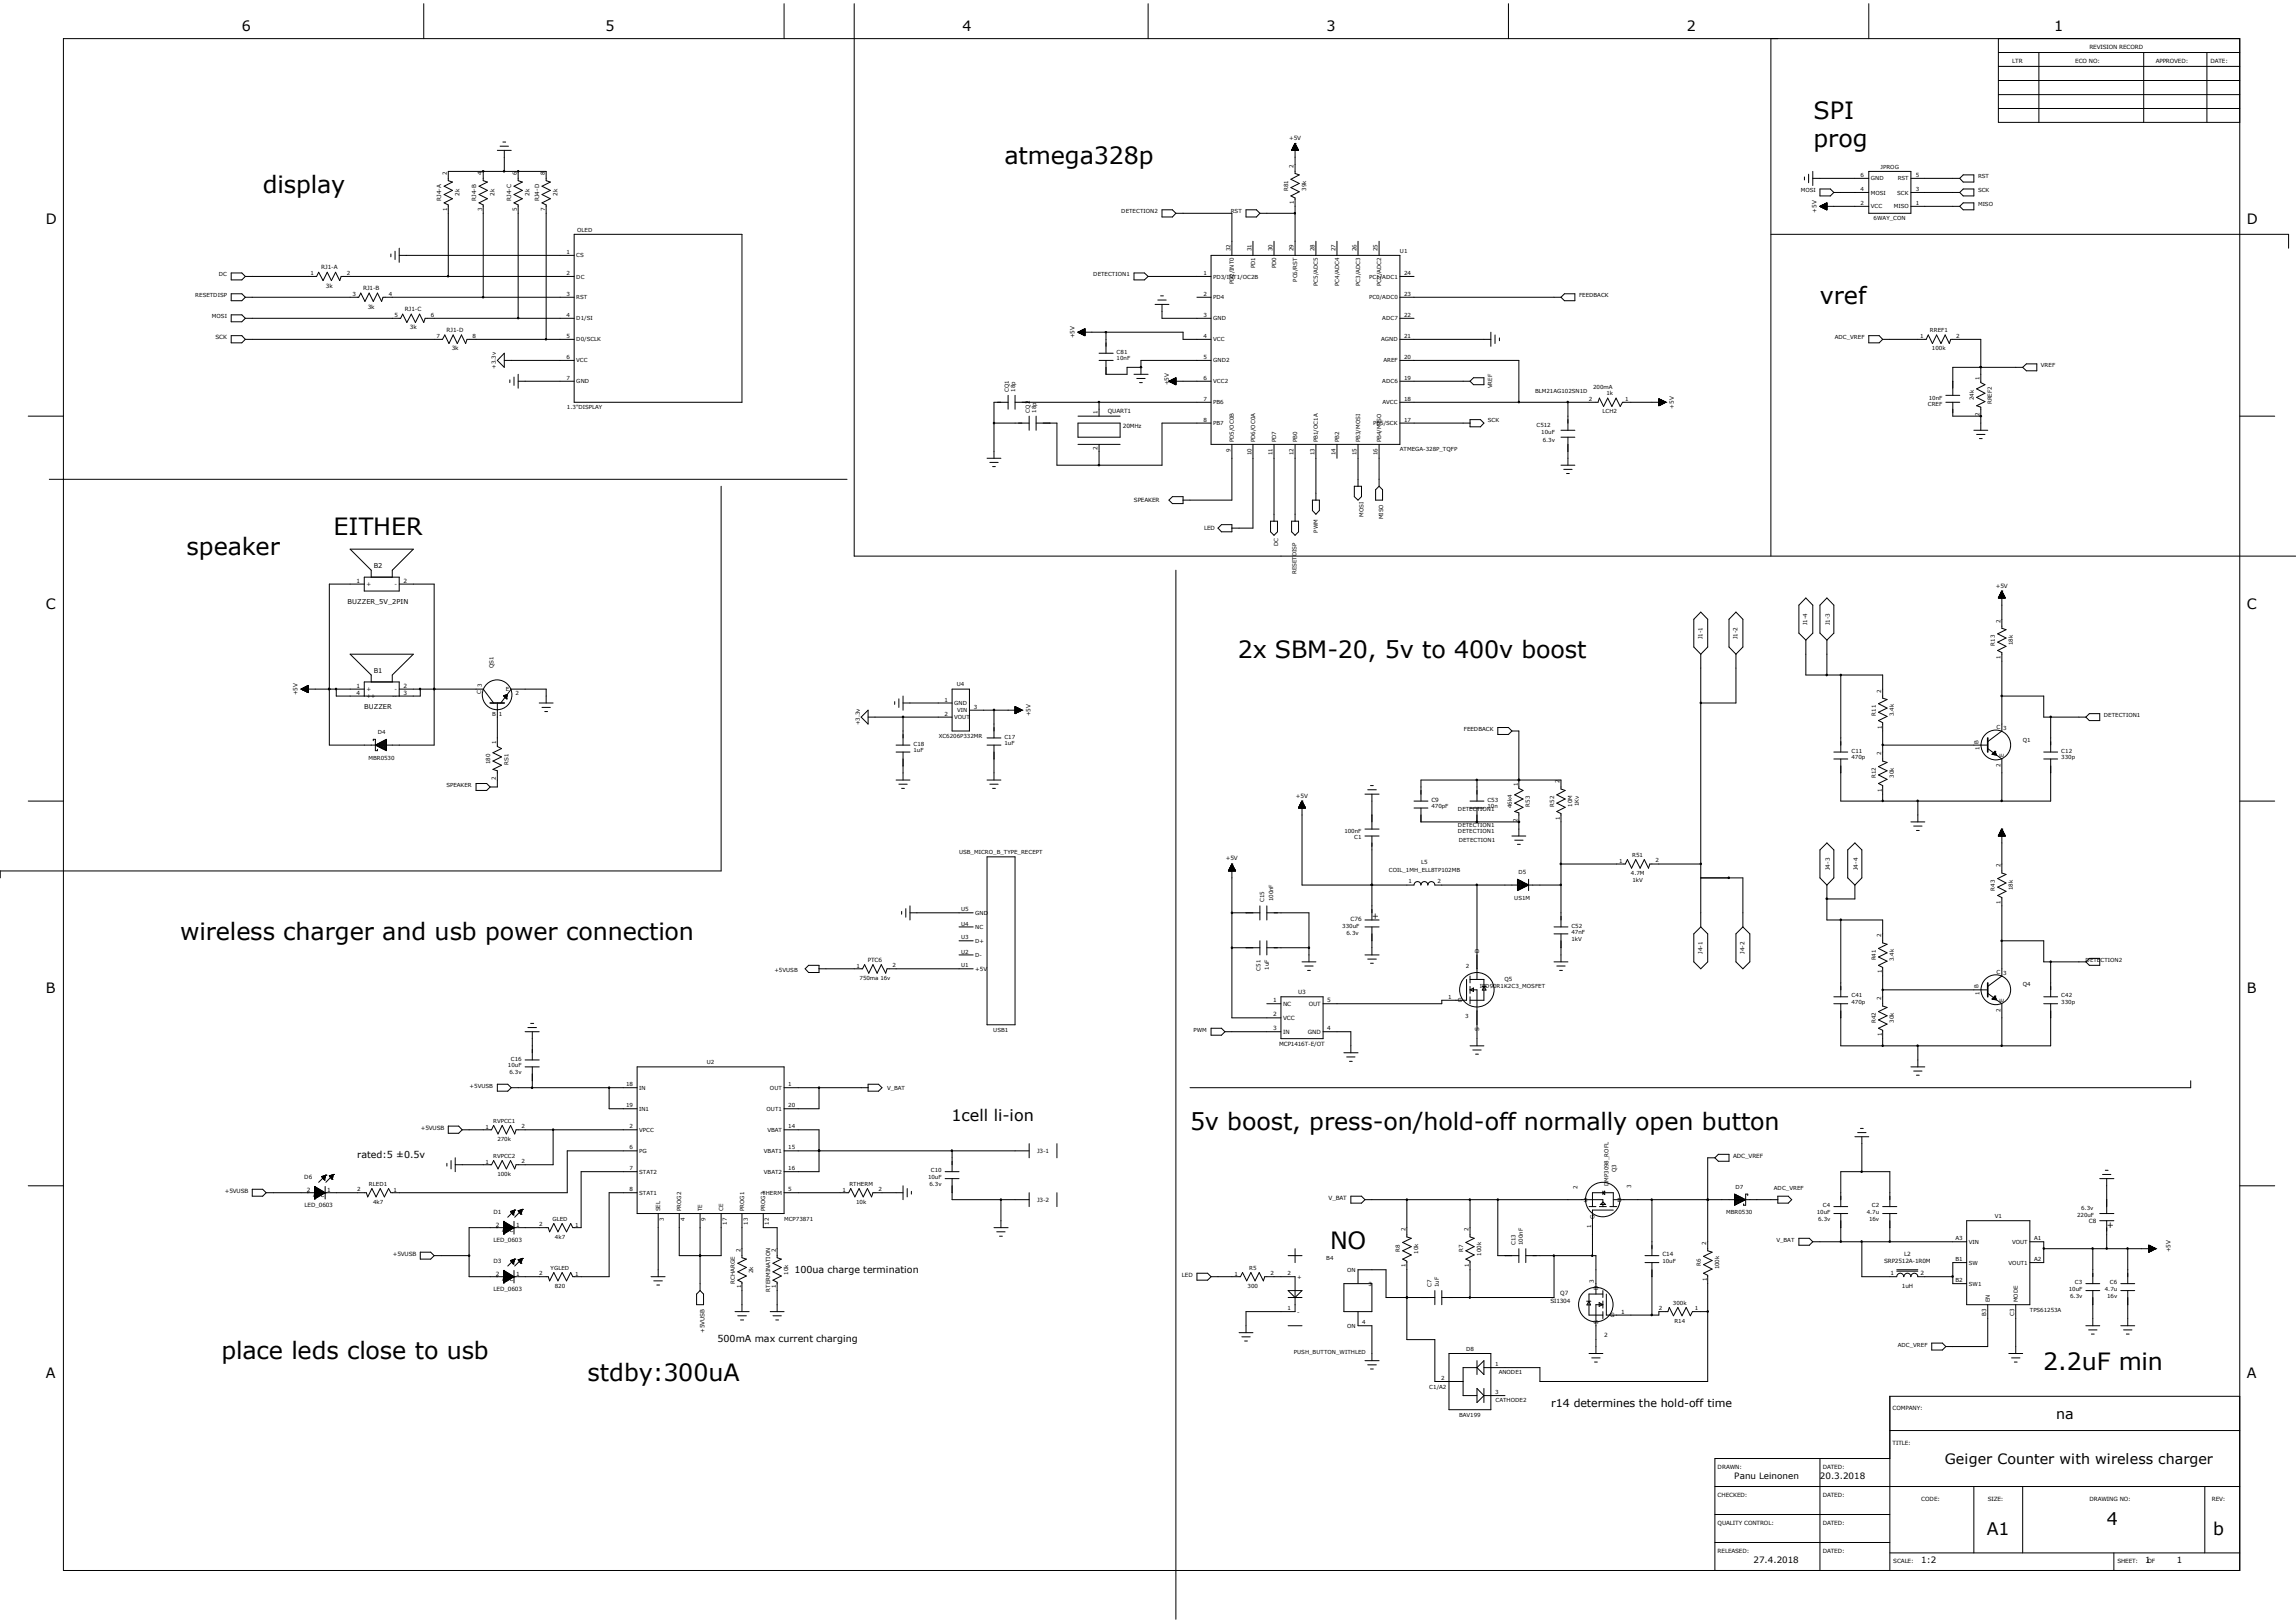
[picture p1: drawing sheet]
<svg xmlns="http://www.w3.org/2000/svg" width="420mm" height="297mm" viewBox="0 0 420 297" stroke-linecap="round" stroke-linejoin="round" font-family="sans-serif">
<defs><g id="words">
<g font-size="4.4">
<text x="331.7" y="21.8">SPI</text>
<text x="331.7" y="26.9">prog</text>
<text x="48" y="35.3">display</text>
<text x="183.7" y="30.1">atmega328p</text>
<text x="332.9" y="55.7">vref</text>
<text x="34.1" y="101.5">speaker</text>
<text x="61" y="98">EITHER</text>
<text x="226.4" y="120.5">2x SBM-20, 5v to 400v boost</text>
<text x="33" y="172">wireless charger and usb power connection</text>
<text x="217.7" y="206.8">5v boost, press-on/hold-off normally open button</text>
<text x="243.3" y="228.5">NO</text>
<text x="40.5" y="248.6">place leds close to usb</text>
<text x="373.7" y="250.8">2.2uF min</text>
<text x="107.5" y="252.7">stdby:300uA</text>
</g>
<g font-size="3.2">
<text x="363.4" y="280.9">A1</text>
<text x="385.4" y="279.1">4</text>
<text x="404.8" y="280.9">b</text>
</g>
<text font-size="2.9" x="174" y="205.1">1cell li-ion</text>
<g font-size="2.6">
<text x="44.2" y="5.8">6</text>
<text x="110.8" y="5.8">5</text>
<text x="176.1" y="5.8">4</text>
<text x="242.7" y="5.8">3</text>
<text x="308.6" y="5.8">2</text>
<text x="375.8" y="5.8">1</text>
<text x="8.4" y="41">D</text>
<text x="411" y="41">D</text>
<text x="8.4" y="111.4">C</text>
<text x="411" y="111.4">C</text>
<text x="8.4" y="181.8">B</text>
<text x="411" y="181.8">B</text>
<text x="8.4" y="252.2">A</text>
<text x="411" y="252.2">A</text>
<text x="376.1" y="259.6">na</text>
<text x="355.8" y="267.9">Geiger Counter with wireless charger</text>
</g>
<text font-size="2" x="283.8" y="257.4">r14 determines the hold-off time</text>
<g font-size="1.7">
<text x="65.4" y="211.9">rated:5 ±0.5v</text>
<text x="145.3" y="232.9">100ua charge termination</text>
<text x="131.3" y="245.7">500mA max current charging</text>
</g>
<g font-size="1.6">
<text x="251" y="168.2">+</text>
<text x="385.4" y="224.7">+</text>
<text x="317.2" y="270.7">Panu Leinonen</text>
<text x="332.9" y="270.7">20.3.2018</text>
<text x="320.8" y="286">27.4.2018</text>
<text x="351.5" y="286">1:2</text>
<text x="392.4" y="286">1</text>
<text x="398.2" y="286">1</text>
</g>
<g font-size="1.2">
<text x="68.4" y="104">B2</text>
<text x="63.6" y="110.6">BUZZER_5V_2PIN</text>
<text x="68.4" y="123.1">B1</text>
<text x="66.6" y="129.8">BUZZER</text>
</g>
<g font-size="1">
<text x="368.1" y="11.5">LTR</text>
<text x="379.6" y="11.5">ECO NO:</text>
<text x="382.2" y="9">REVISION RECORD</text>
<text x="394.3" y="11.5">APPROVED:</text>
<text x="404.3" y="11.5">DATE:</text>
<text x="235.8" y="25.6">+5V</text>
<text x="81.7" y="32" transform="rotate(-90 81.7 32)">2</text>
<text x="84.1" y="35.9" transform="rotate(-90 84.1 35.9)">2k</text>
<text x="88.1" y="32" transform="rotate(-90 88.1 32)">4</text>
<text x="90.5" y="35.9" transform="rotate(-90 90.5 35.9)">2k</text>
<text x="94.5" y="32" transform="rotate(-90 94.5 32)">6</text>
<text x="96.9" y="35.9" transform="rotate(-90 96.9 35.9)">2k</text>
<text x="99.7" y="32" transform="rotate(-90 99.7 32)">8</text>
<text x="102" y="35.9" transform="rotate(-90 102 35.9)">2k</text>
<text x="235.6" y="35" transform="rotate(-90 235.6 35)">R81</text>
<text x="236.6" y="30.7" transform="rotate(-90 236.6 30.7)">2</text>
<text x="238.9" y="34.9" transform="rotate(-90 238.9 34.9)">39k</text>
<text x="329.4" y="35.2">MOSI</text>
<text x="340.3" y="35">4</text>
<text x="340.3" y="32.5">6</text>
<text x="342.2" y="35.6">MOSI</text>
<text x="342.2" y="33">GND</text>
<text x="344" y="30.9">JPROG</text>
<text x="347" y="35.6">SCK</text>
<text x="347.1" y="33">RST</text>
<text x="350.4" y="35">3</text>
<text x="350.4" y="32.5">5</text>
<text x="361.8" y="35.2">SCK</text>
<text x="361.8" y="32.6">RST</text>
<text x="80.7" y="36.7" transform="rotate(-90 80.7 36.7)">RJ4-A</text>
<text x="81.8" y="38.6" transform="rotate(-90 81.8 38.6)">1</text>
<text x="87.1" y="36.7" transform="rotate(-90 87.1 36.7)">RJ4-B</text>
<text x="88.2" y="38.6" transform="rotate(-90 88.2 38.6)">3</text>
<text x="93.5" y="36.7" transform="rotate(-90 93.5 36.7)">RJ4-C</text>
<text x="94.6" y="38.6" transform="rotate(-90 94.6 38.6)">5</text>
<text x="98.6" y="36.8" transform="rotate(-90 98.6 36.8)">RJ4-D</text>
<text x="99.7" y="38.6" transform="rotate(-90 99.7 38.6)">7</text>
<text x="205.1" y="39">DETECTION2</text>
<text x="225.1" y="39">RST</text>
<text x="236.7" y="37.3" transform="rotate(-90 236.7 37.3)">1</text>
<text x="332.3" y="38.9" transform="rotate(-90 332.3 38.9)">+5V</text>
<text x="340.3" y="37.6">2</text>
<text x="342.2" y="38.1">VCC</text>
<text x="342.7" y="40.3">6WAY_CON</text>
<text x="346.4" y="38.1">MISO</text>
<text x="350.4" y="37.6">1</text>
<text x="361.8" y="37.8">MISO</text>
<text x="103.6" y="46.5">1</text>
<text x="105.4" y="47.1">CS</text>
<text x="105.6" y="42.4">OLED</text>
<text x="225.1" y="46" transform="rotate(-90 225.1 46)">32</text>
<text x="228.9" y="46" transform="rotate(-90 228.9 46)">31</text>
<text x="232.8" y="46" transform="rotate(-90 232.8 46)">30</text>
<text x="236.6" y="46" transform="rotate(-90 236.6 46)">29</text>
<text x="240.4" y="46" transform="rotate(-90 240.4 46)">28</text>
<text x="244.3" y="46" transform="rotate(-90 244.3 46)">27</text>
<text x="248.1" y="46" transform="rotate(-90 248.1 46)">26</text>
<text x="252" y="46" transform="rotate(-90 252 46)">25</text>
<text x="256.1" y="46.2">U1</text>
<text x="40" y="50.6">DC</text>
<text x="56.8" y="50.4">1</text>
<text x="58.8" y="49.3">RJ1-A</text>
<text x="59.6" y="52.6">3k</text>
<text x="63.4" y="50.3">2</text>
<text x="66.4" y="53.1">RJ1-B</text>
<text x="103.6" y="50.3">2</text>
<text x="105.4" y="51">DC</text>
<text x="200" y="50.6">DETECTION1</text>
<text x="220.1" y="50.3">1</text>
<text x="221.9" y="51">PD3/INT1/OC2B</text>
<text x="225.7" y="52" transform="rotate(-90 225.7 52)">PD2/INT0</text>
<text x="229.6" y="49.1" transform="rotate(-90 229.6 49.1)">PD1</text>
<text x="233.4" y="49.1" transform="rotate(-90 233.4 49.1)">PD0</text>
<text x="237.3" y="51.6" transform="rotate(-90 237.3 51.6)">PC6/RST</text>
<text x="241.1" y="52.3" transform="rotate(-90 241.1 52.3)">PC5/ADC5</text>
<text x="244.9" y="52.3" transform="rotate(-90 244.9 52.3)">PC4/ADC4</text>
<text x="248.8" y="52.3" transform="rotate(-90 248.8 52.3)">PC3/ADC3</text>
<text x="250.4" y="51">PC1/ADC1</text>
<text x="252.6" y="52.3" transform="rotate(-90 252.6 52.3)">PC2/ADC2</text>
<text x="256.8" y="50.3">24</text>
<text x="35.7" y="54.4">RESETDISP</text>
<text x="38.8" y="58.3">MOSI</text>
<text x="64.5" y="54.2">3</text>
<text x="67.3" y="56.5">3k</text>
<text x="71.1" y="54.1">4</text>
<text x="72.2" y="58">5</text>
<text x="74.1" y="57">RJ1-C</text>
<text x="78.8" y="58">6</text>
<text x="103.6" y="54.1">3</text>
<text x="103.6" y="58">4</text>
<text x="105.4" y="54.8">RST</text>
<text x="105.4" y="58.6">D1/SI</text>
<text x="220.1" y="54.1">2</text>
<text x="220.1" y="58">3</text>
<text x="221.9" y="54.8">PD4</text>
<text x="221.9" y="58.6">GND</text>
<text x="250.4" y="54.8">PC0/ADC0</text>
<text x="252.9" y="58.6">ADC7</text>
<text x="256.8" y="58">22</text>
<text x="256.8" y="54.1">23</text>
<text x="288.8" y="54.4">FEEDBACK</text>
<text x="39.4" y="62.1">SCK</text>
<text x="75" y="60.3">3k</text>
<text x="79.8" y="61.9">7</text>
<text x="81.7" y="60.8">RJ1-D</text>
<text x="82.6" y="64.1">3k</text>
<text x="86.4" y="61.8">8</text>
<text x="103.6" y="61.8">5</text>
<text x="103.6" y="65.7">6</text>
<text x="105.4" y="62.5">D0/SCLK</text>
<text x="196.6" y="61.9" transform="rotate(-90 196.6 61.9)">+5V</text>
<text x="204.3" y="64.8">C81</text>
<text x="204.3" y="66">10nF</text>
<text x="220.1" y="61.8">4</text>
<text x="220.1" y="65.7">5</text>
<text x="221.9" y="62.5">VCC</text>
<text x="252.6" y="62.5">AGND</text>
<text x="256.8" y="65.7">20</text>
<text x="256.8" y="61.8">21</text>
<text x="335.6" y="62.1">ADC_VREF</text>
<text x="351.2" y="61.9">1</text>
<text x="353" y="60.8">RREF1</text>
<text x="353.4" y="64.1">100k</text>
<text x="357.8" y="61.8">2</text>
<text x="90.7" y="67.5" transform="rotate(-90 90.7 67.5)">+3.3v</text>
<text x="103.6" y="69.5">7</text>
<text x="105.4" y="66.3">VCC</text>
<text x="105.4" y="70.1">GND</text>
<text x="184.5" y="71.7" transform="rotate(-90 184.5 71.7)">CQ1</text>
<text x="185.7" y="71.7" transform="rotate(-90 185.7 71.7)">18p</text>
<text x="213.8" y="70.5" transform="rotate(-90 213.8 70.5)">+5V</text>
<text x="220.1" y="69.5">6</text>
<text x="221.9" y="66.3">GND2</text>
<text x="221.9" y="70.1">VCC2</text>
<text x="252.9" y="70.1">ADC6</text>
<text x="253.1" y="66.3">AREF</text>
<text x="256.8" y="69.5">19</text>
<text x="273" y="71.1" transform="rotate(-90 273 71.1)">VREF</text>
<text x="280.8" y="71.8">BLM21AG102SN1D</text>
<text x="291.4" y="71.2">200mA</text>
<text x="362.1" y="69.6" transform="rotate(-90 362.1 69.6)">1</text>
<text x="373.3" y="67.2">VREF</text>
<text x="103.7" y="74.9">1.3&quot;DISPLAY</text>
<text x="188.4" y="75.5" transform="rotate(-90 188.4 75.5)">CQ2</text>
<text x="189.5" y="75.5" transform="rotate(-90 189.5 75.5)">18p</text>
<text x="200.7" y="75.7" transform="rotate(-90 200.7 75.7)">1</text>
<text x="202.6" y="75.5">QUART1</text>
<text x="220.1" y="73.4">7</text>
<text x="220.1" y="77.2">8</text>
<text x="221.9" y="74">PB6</text>
<text x="221.9" y="77.8">PB7</text>
<text x="251.2" y="77.8">PB5/SCK</text>
<text x="252.9" y="74">AVCC</text>
<text x="256.8" y="77.2">17</text>
<text x="256.8" y="73.4">18</text>
<text x="272.2" y="77.2">SCK</text>
<text x="290.7" y="73.4">2</text>
<text x="293.1" y="75.6">LCH2</text>
<text x="293.8" y="72.3">1k</text>
<text x="297.3" y="73.4">1</text>
<text x="306.2" y="74.8" transform="rotate(-90 306.2 74.8)">+5V</text>
<text x="352.6" y="74.3">CREF</text>
<text x="352.8" y="73.1">10nF</text>
<text x="361.1" y="73.3" transform="rotate(-90 361.1 73.3)">24k</text>
<text x="362.1" y="76.2" transform="rotate(-90 362.1 76.2)">2</text>
<text x="364.4" y="74" transform="rotate(-90 364.4 74)">RREF2</text>
<text x="200.7" y="82.4" transform="rotate(-90 200.7 82.4)">2</text>
<text x="205.4" y="78.3">20MHz</text>
<text x="225.1" y="82.7" transform="rotate(-90 225.1 82.7)">9</text>
<text x="225.7" y="80.9" transform="rotate(-90 225.7 80.9)">PD5/OC0B</text>
<text x="228.9" y="83.4" transform="rotate(-90 228.9 83.4)">10</text>
<text x="229.6" y="80.9" transform="rotate(-90 229.6 80.9)">PD6/OC0A</text>
<text x="232.8" y="83.4" transform="rotate(-90 232.8 83.4)">11</text>
<text x="233.4" y="80.9" transform="rotate(-90 233.4 80.9)">PD7</text>
<text x="236.6" y="83.4" transform="rotate(-90 236.6 83.4)">12</text>
<text x="237.3" y="80.9" transform="rotate(-90 237.3 80.9)">PB0</text>
<text x="240.4" y="83.4" transform="rotate(-90 240.4 83.4)">13</text>
<text x="241.1" y="80.9" transform="rotate(-90 241.1 80.9)">PB1/OC1A</text>
<text x="244.3" y="83.4" transform="rotate(-90 244.3 83.4)">14</text>
<text x="244.9" y="80.9" transform="rotate(-90 244.9 80.9)">PB2</text>
<text x="248.1" y="83.4" transform="rotate(-90 248.1 83.4)">15</text>
<text x="248.8" y="80.9" transform="rotate(-90 248.8 80.9)">PB3/MOSI</text>
<text x="252" y="83.4" transform="rotate(-90 252 83.4)">16</text>
<text x="252.6" y="80.9" transform="rotate(-90 252.6 80.9)">PB4/MISO</text>
<text x="256.1" y="82.6">ATMEGA-328P_TQFP</text>
<text x="281.1" y="78.2">C512</text>
<text x="281.9" y="79.5">10uF</text>
<text x="282.2" y="80.9">6.3v</text>
<text x="207.4" y="91.9">SPEAKER</text>
<text x="249.4" y="94.6" transform="rotate(-90 249.4 94.6)">MOSI</text>
<text x="253" y="95" transform="rotate(-90 253 95)">MISO</text>
<text x="220.3" y="97.1">LED</text>
<text x="233.8" y="100" transform="rotate(-90 233.8 100)">DC</text>
<text x="241.1" y="97.5" transform="rotate(-90 241.1 97.5)">PWM</text>
<text x="65.2" y="106.6">1</text>
<text x="67" y="107.3">+</text>
<text x="72.2" y="107.3">-</text>
<text x="73.8" y="106.6">2</text>
<text x="237.1" y="105.1" transform="rotate(-90 237.1 105.1)">RESETDISP</text>
<text x="365.1" y="107.5">+5V</text>
<text x="365.9" y="114" transform="rotate(-90 365.9 114)">2</text>
<text x="311.4" y="117" transform="rotate(-90 311.4 117)">J1-1</text>
<text x="317.8" y="117" transform="rotate(-90 317.8 117)">J1-2</text>
<text x="330.6" y="114.4" transform="rotate(-90 330.6 114.4)">J1-4</text>
<text x="334.7" y="114.5" transform="rotate(-90 334.7 114.5)">J1-3</text>
<text x="364.9" y="118.1" transform="rotate(-90 364.9 118.1)">R13</text>
<text x="368.2" y="118.1" transform="rotate(-90 368.2 118.1)">18k</text>
<text x="65.2" y="125.8">1</text>
<text x="73.8" y="125.8">2</text>
<text x="90.3" y="122.3" transform="rotate(-90 90.3 122.3)">QS1</text>
<text x="175" y="125.6">U4</text>
<text x="366" y="120.6" transform="rotate(-90 366 120.6)">1</text>
<text x="54.4" y="127.3" transform="rotate(-90 54.4 127.3)">+5V</text>
<text x="65.2" y="127.1">4</text>
<text x="67" y="126.5">+</text>
<text x="67" y="127.8">++</text>
<text x="71.7" y="127.8">--</text>
<text x="72.2" y="126.5">-</text>
<text x="73.8" y="127.1">3</text>
<text x="88" y="127.1" transform="rotate(-90 88 127.1)">C 3</text>
<text x="90" y="131.1">B 1</text>
<text x="92.5" y="126.5">E</text>
<text x="94.3" y="127.1">2</text>
<text x="172.8" y="128.4">1</text>
<text x="172.8" y="131">2</text>
<text x="174.5" y="129">GND</text>
<text x="174.5" y="131.6">VOUT</text>
<text x="175.1" y="130.3">VIN</text>
<text x="178.1" y="129.7">3</text>
<text x="188.5" y="131.1" transform="rotate(-90 188.5 131.1)">+5V</text>
<text x="343.1" y="131" transform="rotate(-90 343.1 131)">R11</text>
<text x="344.1" y="126.7" transform="rotate(-90 344.1 126.7)">2</text>
<text x="346.4" y="131.1" transform="rotate(-90 346.4 131.1)">3.4k</text>
<text x="384.9" y="131.2">DETECTION1</text>
<text x="69.1" y="134.4">D4</text>
<text x="90.8" y="136.1" transform="rotate(-90 90.8 136.1)">1</text>
<text x="157.3" y="132.8" transform="rotate(-90 157.3 132.8)">+3.3v</text>
<text x="167.1" y="136.5">C18</text>
<text x="167.1" y="137.6">1uF</text>
<text x="171.7" y="135">XC6206P332MR</text>
<text x="183.7" y="135.2">C17</text>
<text x="183.7" y="136.3">1uF</text>
<text x="267.8" y="133.8">FEEDBACK</text>
<text x="338.7" y="137.8">C11</text>
<text x="344.2" y="133.3" transform="rotate(-90 344.2 133.3)">1</text>
<text x="362.1" y="137.2" transform="rotate(-90 362.1 137.2)">1 B</text>
<text x="365.2" y="133.4">C 3</text>
<text x="370" y="135.7">Q1</text>
<text x="377.1" y="137.8">C12</text>
<text x="67.4" y="139">MBR0530</text>
<text x="89.7" y="139.9" transform="rotate(-90 89.7 139.9)">180</text>
<text x="90.7" y="142.7" transform="rotate(-90 90.7 142.7)">2</text>
<text x="93" y="139.9" transform="rotate(-90 93 139.9)">RS1</text>
<text x="277.7" y="143.8" transform="rotate(-90 277.7 143.8)">1</text>
<text x="285.3" y="143.4" transform="rotate(-90 285.3 143.4)">2</text>
<text x="338.7" y="138.9">470p</text>
<text x="343.1" y="142.4" transform="rotate(-90 343.1 142.4)">R12</text>
<text x="344.1" y="138.3" transform="rotate(-90 344.1 138.3)">2</text>
<text x="346.4" y="142.4" transform="rotate(-90 346.4 142.4)">30k</text>
<text x="365.9" y="140.3" transform="rotate(-90 365.9 140.3)">2</text>
<text x="366.6" y="138.5" transform="rotate(-90 366.6 138.5)">E</text>
<text x="377.1" y="138.9">330p</text>
<text x="81.7" y="144">SPEAKER</text>
<text x="237.1" y="146">+5V</text>
<text x="261.8" y="146.7">C9</text>
<text x="261.8" y="147.9">470pF</text>
<text x="266.7" y="148.4">DETECTION1</text>
<text x="272.1" y="146.7">C53</text>
<text x="272.1" y="147.9">10n</text>
<text x="276.6" y="147.9" transform="rotate(-90 276.6 147.9)">46k4</text>
<text x="279.9" y="147.6" transform="rotate(-90 279.9 147.6)">R53</text>
<text x="284.3" y="147.6" transform="rotate(-90 284.3 147.6)">R52</text>
<text x="285.3" y="150" transform="rotate(-90 285.3 150)">1</text>
<text x="287.6" y="147.7" transform="rotate(-90 287.6 147.7)">10M</text>
<text x="288.8" y="147.6" transform="rotate(-90 288.8 147.6)">1Kv</text>
<text x="344.2" y="144.9" transform="rotate(-90 344.2 144.9)">1</text>
<text x="245.9" y="152.5">100nF</text>
<text x="247.7" y="153.6">C1</text>
<text x="266.7" y="152.5">DETECTION1</text>
<text x="266.7" y="151.3">DETECTION1</text>
<text x="266.8" y="154">DETECTION1</text>
<text x="277.6" y="150.4" transform="rotate(-90 277.6 150.4)">2</text>
<text x="175.4" y="156.3">USB_MICRO_B_TYPE_RECEPT</text>
<text x="224.2" y="157.4">+5V</text>
<text x="254" y="159.5">COIL_1MH_ELL8TP102MB</text>
<text x="257.6" y="161.6">1</text>
<text x="260" y="158.1">L5</text>
<text x="263" y="161.6">2</text>
<text x="277.7" y="160">D5</text>
<text x="296.2" y="157.9">1</text>
<text x="298.3" y="160.1">4.7M</text>
<text x="298.6" y="156.8">R51</text>
<text x="298.6" y="161.4">1kV</text>
<text x="302.8" y="157.8">2</text>
<text x="334.7" y="159.3" transform="rotate(-90 334.7 159.3)">J4-3</text>
<text x="339.8" y="159.3" transform="rotate(-90 339.8 159.3)">J4-4</text>
<text x="365.9" y="158.7" transform="rotate(-90 365.9 158.7)">2</text>
<text x="175.8" y="166.8">U5</text>
<text x="178.4" y="167.4">GND</text>
<text x="231.2" y="165.1" transform="rotate(-90 231.2 165.1)">C15</text>
<text x="232.9" y="165" transform="rotate(-90 232.9 165)">100nF</text>
<text x="277" y="164.6">US1M</text>
<text x="364.9" y="163" transform="rotate(-90 364.9 163)">R43</text>
<text x="366" y="165.3" transform="rotate(-90 366 165.3)">1</text>
<text x="368.2" y="162.9" transform="rotate(-90 368.2 162.9)">18k</text>
<text x="175.8" y="171.9">U3</text>
<text x="175.8" y="169.4">U4</text>
<text x="178.4" y="172.6">D+</text>
<text x="178.4" y="170">NC</text>
<text x="245.5" y="169.8">330uF</text>
<text x="246.3" y="171">6.3v</text>
<text x="247.1" y="168.6">C76</text>
<text x="287.4" y="169.8">C52</text>
<text x="287.4" y="170.9">47nF</text>
<text x="287.4" y="172.2">1kV</text>
<text x="344.1" y="171.5" transform="rotate(-90 344.1 171.5)">2</text>
<text x="141.6" y="177.8">+5VUSB</text>
<text x="156.7" y="177.1">1</text>
<text x="157.2" y="179.4">750ma 16v</text>
<text x="158.7" y="176">PTC6</text>
<text x="163.3" y="177">2</text>
<text x="175.8" y="177">U1</text>
<text x="175.8" y="174.5">U2</text>
<text x="178.4" y="177.7">+5V</text>
<text x="178.4" y="175.1">D-</text>
<text x="230.6" y="177.6" transform="rotate(-90 230.6 177.6)">C51</text>
<text x="232.1" y="177.5" transform="rotate(-90 232.1 177.5)">1uF</text>
<text x="268.1" y="177.1">2</text>
<text x="270.5" y="174.4" transform="rotate(-90 270.5 174.4)">D</text>
<text x="275.2" y="179.5">Q5</text>
<text x="311.4" y="174.6" transform="rotate(-90 311.4 174.6)">J4-1</text>
<text x="319.1" y="174.6" transform="rotate(-90 319.1 174.6)">J4-2</text>
<text x="343.1" y="175.8" transform="rotate(-90 343.1 175.8)">R41</text>
<text x="344.2" y="178.1" transform="rotate(-90 344.2 178.1)">1</text>
<text x="346.4" y="175.9" transform="rotate(-90 346.4 175.9)">3.4k</text>
<text x="365.2" y="178.2">C 3</text>
<text x="381.5" y="176">DETECTION2</text>
<text x="232.9" y="183.4">1</text>
<text x="234.7" y="184.1">NC</text>
<text x="237.4" y="181.9">U3</text>
<text x="239.4" y="184.1">OUT</text>
<text x="242.8" y="183.4">5</text>
<text x="264.9" y="182.8">1</text>
<text x="266.7" y="183.4">G</text>
<text x="270.7" y="180.9">IPD90R1K2C3_MOSFET</text>
<text x="338.7" y="182.5">C41</text>
<text x="338.7" y="183.7">470p</text>
<text x="344.1" y="183" transform="rotate(-90 344.1 183)">2</text>
<text x="362.1" y="182" transform="rotate(-90 362.1 182)">1 B</text>
<text x="365.9" y="185.1" transform="rotate(-90 365.9 185.1)">2</text>
<text x="366.6" y="183.3" transform="rotate(-90 366.6 183.3)">E</text>
<text x="370" y="180.5">Q4</text>
<text x="377.1" y="182.5">C42</text>
<text x="377.1" y="183.7">330p</text>
<text x="181.7" y="188.8">USB1</text>
<text x="218.3" y="188.8">PWM</text>
<text x="232.9" y="186">2</text>
<text x="232.9" y="188.6">3</text>
<text x="234" y="191.4">MCP1416T-E/OT</text>
<text x="234.7" y="186.6">VCC</text>
<text x="234.7" y="189.2">IN</text>
<text x="239.2" y="189.2">GND</text>
<text x="242.8" y="188.6">4</text>
<text x="268" y="186.2">3</text>
<text x="270.5" y="188.6" transform="rotate(-90 270.5 188.6)">S</text>
<text x="343.1" y="187.3" transform="rotate(-90 343.1 187.3)">R42</text>
<text x="344.2" y="189.6" transform="rotate(-90 344.2 189.6)">1</text>
<text x="346.4" y="187.2" transform="rotate(-90 346.4 187.2)">30k</text>
<text x="92.9" y="195.2">10uF</text>
<text x="93.2" y="196.5">6.3v</text>
<text x="93.4" y="194.1">C16</text>
<text x="129.3" y="194.7">U2</text>
<text x="85.9" y="199.1">+5VUSB</text>
<text x="114.5" y="198.8">18</text>
<text x="114.5" y="202.6">19</text>
<text x="116.9" y="199.4">IN</text>
<text x="116.9" y="203.3">IN1</text>
<text x="140.2" y="203.3">OUT1</text>
<text x="140.8" y="199.4">OUT</text>
<text x="144.2" y="198.8">1</text>
<text x="144.2" y="202.6">20</text>
<text x="162.3" y="199.4">V_BAT</text>
<text x="77" y="206.8">+5VUSB</text>
<text x="88.8" y="206.5">1</text>
<text x="90.2" y="205.4">RVPCC1</text>
<text x="91" y="208.8">270k</text>
<text x="95.4" y="206.5">2</text>
<text x="115.1" y="206.5">2</text>
<text x="116.9" y="207.1">VPCC</text>
<text x="140.4" y="207.1">VBAT</text>
<text x="144.2" y="206.5">14</text>
<text x="55.7" y="215.7">D6</text>
<text x="88.8" y="212.9">1</text>
<text x="90.2" y="211.9">RVPCC2</text>
<text x="91" y="215.2">100k</text>
<text x="95.4" y="212.9">2</text>
<text x="115.1" y="210.4">6</text>
<text x="115.1" y="214.2">7</text>
<text x="116.9" y="211">PG</text>
<text x="116.9" y="214.8">STAT2</text>
<text x="139.7" y="211">VBAT1</text>
<text x="139.7" y="214.8">VBAT2</text>
<text x="144.2" y="210.4">15</text>
<text x="144.2" y="214.2">16</text>
<text x="169.8" y="215.7">10uF</text>
<text x="170.3" y="214.5">C10</text>
<text x="189.7" y="211">J3-1</text>
<text x="295.6" y="214.5" transform="rotate(-90 295.6 214.5)">Q3</text>
<text x="317" y="211.9">ADC_VREF</text>
<text x="41.1" y="218.3">+5VUSB</text>
<text x="55.7" y="220.9">LED_0603</text>
<text x="56.1" y="218.1">2</text>
<text x="57.3" y="219">A C</text>
<text x="59.9" y="218.1">1</text>
<text x="65.4" y="218">2</text>
<text x="67.5" y="217">RLED1</text>
<text x="68.2" y="220.3">4k7</text>
<text x="72" y="218.1">1</text>
<text x="115.1" y="218">8</text>
<text x="116.9" y="218.7">STAT1</text>
<text x="120.8" y="221.7" transform="rotate(-90 120.8 221.7)">SEL</text>
<text x="124.6" y="221.7" transform="rotate(-90 124.6 221.7)">PROG2</text>
<text x="128.4" y="221.7" transform="rotate(-90 128.4 221.7)">TE</text>
<text x="132.3" y="221.7" transform="rotate(-90 132.3 221.7)">CE</text>
<text x="136.1" y="221.7" transform="rotate(-90 136.1 221.7)">PROG1</text>
<text x="139.4" y="218.7">THERM</text>
<text x="140" y="221.7" transform="rotate(-90 140 221.7)">PROG3</text>
<text x="144.2" y="218">5</text>
<text x="154.1" y="218.1">1</text>
<text x="155.4" y="217">RTHERM</text>
<text x="156.6" y="220.3">10k</text>
<text x="160.7" y="218">2</text>
<text x="170" y="217">6.3v</text>
<text x="189.7" y="219.9">J3-2</text>
<text x="243" y="219.5">V_BAT</text>
<text x="288.5" y="217.5" transform="rotate(-90 288.5 217.5)">2</text>
<text x="289.7" y="219.9">S</text>
<text x="294.2" y="217" transform="rotate(-90 294.2 217)">DMP3098_ROFL</text>
<text x="295.9" y="219.9">D</text>
<text x="298.4" y="217.4" transform="rotate(-90 298.4 217.4)">3</text>
<text x="317.5" y="217.6">D7</text>
<text x="324.5" y="217.8">ADC_VREF</text>
<text x="333.5" y="220.9">C4</text>
<text x="342.4" y="220.9">C2</text>
<text x="380.7" y="221.4">6.3v</text>
<text x="90.3" y="222.1">D1</text>
<text x="90.3" y="227.4">LED_0603</text>
<text x="90.7" y="224.5">2</text>
<text x="91.9" y="225.4">A C</text>
<text x="94.4" y="224.5">1</text>
<text x="98.6" y="224.4">2</text>
<text x="101" y="223.4">GLED</text>
<text x="101.5" y="226.7">4k7</text>
<text x="105.2" y="224.5">1</text>
<text x="121.4" y="223.5" transform="rotate(-90 121.4 223.5)">3</text>
<text x="125.3" y="223.5" transform="rotate(-90 125.3 223.5)">4</text>
<text x="129.1" y="223.5" transform="rotate(-90 129.1 223.5)">9</text>
<text x="132.9" y="224.1" transform="rotate(-90 132.9 224.1)">17</text>
<text x="136.8" y="224.1" transform="rotate(-90 136.8 224.1)">13</text>
<text x="140.6" y="224.1" transform="rotate(-90 140.6 224.1)">12</text>
<text x="143.4" y="223.4">MCP73871</text>
<text x="257.1" y="225.3" transform="rotate(-90 257.1 225.3)">2</text>
<text x="268.6" y="225.3" transform="rotate(-90 268.6 225.3)">2</text>
<text x="277.2" y="227.9" transform="rotate(-90 277.2 227.9)">C13</text>
<text x="278.6" y="227.9" transform="rotate(-90 278.6 227.9)">100nF</text>
<text x="291" y="224.8" transform="rotate(-90 291 224.8)">1</text>
<text x="291.7" y="223" transform="rotate(-90 291.7 223)">G</text>
<text x="312.1" y="227.9" transform="rotate(-90 312.1 227.9)">2</text>
<text x="315.8" y="222.2">MBR0530</text>
<text x="325" y="227.2">V_BAT</text>
<text x="332.3" y="222.1">10uF</text>
<text x="332.6" y="223.4">6.3v</text>
<text x="341.5" y="222.1">4.7u</text>
<text x="341.9" y="223.4">16v</text>
<text x="357.7" y="227">A3</text>
<text x="360.1" y="227.6">VIN</text>
<text x="364.9" y="222.9">V1</text>
<text x="368" y="227.6">VOUT</text>
<text x="372.1" y="227">A1</text>
<text x="379.9" y="222.8">220uF</text>
<text x="382.1" y="223.9">C8</text>
<text x="71.8" y="229.8">+5VUSB</text>
<text x="90.3" y="231.1">D3</text>
<text x="90.7" y="233.5">2</text>
<text x="94.4" y="233.5">1</text>
<text x="98.6" y="233.4">2</text>
<text x="100.7" y="232.4">YGLED</text>
<text x="105.2" y="233.4">1</text>
<text x="135.5" y="229.1" transform="rotate(-90 135.5 229.1)">2</text>
<text x="137.8" y="233" transform="rotate(-90 137.8 233)">2k</text>
<text x="141.9" y="229.1" transform="rotate(-90 141.9 229.1)">2</text>
<text x="144.2" y="233.3" transform="rotate(-90 144.2 233.3)">10k</text>
<text x="216.2" y="233.6">LED</text>
<text x="225.8" y="233.4">1</text>
<text x="228.5" y="232.4">R5</text>
<text x="232.4" y="233.4">2</text>
<text x="235.5" y="233.4">2</text>
<text x="242.6" y="230.5">B4</text>
<text x="246.4" y="232.7">ON</text>
<text x="256.1" y="229.2" transform="rotate(-90 256.1 229.2)">R8</text>
<text x="257.1" y="231.9" transform="rotate(-90 257.1 231.9)">1</text>
<text x="259.4" y="229.4" transform="rotate(-90 259.4 229.4)">10k</text>
<text x="267.6" y="229.2" transform="rotate(-90 267.6 229.2)">R7</text>
<text x="268.7" y="231.9" transform="rotate(-90 268.7 231.9)">1</text>
<text x="270.9" y="229.8" transform="rotate(-90 270.9 229.8)">100k</text>
<text x="304.1" y="229.9">C14</text>
<text x="304.1" y="231.1">10uF</text>
<text x="311.1" y="231.7" transform="rotate(-90 311.1 231.7)">R6</text>
<text x="314.4" y="232.3" transform="rotate(-90 314.4 232.3)">100k</text>
<text x="344.6" y="231.2">SRP2512A-1R0M</text>
<text x="345.8" y="233.4">1</text>
<text x="348.3" y="229.8">L2</text>
<text x="351.3" y="233.4">2</text>
<text x="357.7" y="230.8">B1</text>
<text x="360.1" y="231.4">SW</text>
<text x="367.4" y="231.4">VOUT1</text>
<text x="372.1" y="230.8">A2</text>
<text x="397" y="229.1" transform="rotate(-90 397 229.1)">+5V</text>
<text x="90.3" y="236.3">LED_0603</text>
<text x="91.9" y="234.4">A C</text>
<text x="101.5" y="235.7">820</text>
<text x="134.4" y="234.9" transform="rotate(-90 134.4 234.9)">RCHARGE</text>
<text x="135.5" y="235.7" transform="rotate(-90 135.5 235.7)">1</text>
<text x="140.9" y="236.4" transform="rotate(-90 140.9 236.4)">RTERMINATION</text>
<text x="141.9" y="235.7" transform="rotate(-90 141.9 235.7)">1</text>
<text x="228.2" y="235.7">300</text>
<text x="235.5" y="239.8">1</text>
<text x="237.3" y="234">+</text>
<text x="250.3" y="235.3">3</text>
<text x="261.8" y="235.5" transform="rotate(-90 261.8 235.5)">C7</text>
<text x="263.2" y="235.5" transform="rotate(-90 263.2 235.5)">1uF</text>
<text x="283.6" y="238.5">SI1304</text>
<text x="285.4" y="237.1">Q7</text>
<text x="291.5" y="234.8" transform="rotate(-90 291.5 234.8)">3</text>
<text x="292.3" y="236.1" transform="rotate(-90 292.3 236.1)">D</text>
<text x="303.4" y="239.8">2</text>
<text x="306" y="238.8">300k</text>
<text x="310" y="239.8">1</text>
<text x="312.2" y="234.5" transform="rotate(-90 312.2 234.5)">1</text>
<text x="347.9" y="235.7">1uH</text>
<text x="357.7" y="234.7">B2</text>
<text x="360.1" y="235.3">SW1</text>
<text x="364" y="238.3" transform="rotate(-90 364 238.3)">EN</text>
<text x="369.1" y="238.3" transform="rotate(-90 369.1 238.3)">MODE</text>
<text x="378.4" y="236.2">10uF</text>
<text x="378.7" y="237.4">6.3v</text>
<text x="379.6" y="235">C3</text>
<text x="385" y="236.2">4.7u</text>
<text x="385.4" y="237.4">16v</text>
<text x="386" y="235">C6</text>
<text x="128.9" y="244" transform="rotate(-90 128.9 244)">+5VUSB</text>
<text x="237.3" y="240.4">-</text>
<text x="246.4" y="243">ON</text>
<text x="249.2" y="242.4">4</text>
<text x="292.3" y="242.2" transform="rotate(-90 292.3 242.2)">S</text>
<text x="293.5" y="244.7">2</text>
<text x="294.6" y="241">G</text>
<text x="296.5" y="240.4">1</text>
<text x="306.3" y="242.1">R14</text>
<text x="363.3" y="240.8" transform="rotate(-90 363.3 240.8)">B3</text>
<text x="368.5" y="240.9" transform="rotate(-90 368.5 240.9)">C3</text>
<text x="371.3" y="240">TPS61253A</text>
<text x="236.7" y="247.7">PUSH_BUTTON_WITHLED</text>
<text x="268.2" y="247.2">D8</text>
<text x="273.5" y="250">1</text>
<text x="274.2" y="251.4">ANODE1</text>
<text x="347.1" y="246.4">ADC_VREF</text>
<text x="261.5" y="254.2">C1/A2</text>
<text x="263.6" y="252.6">2</text>
<text x="273.5" y="255.1">3</text>
<text x="273.6" y="256.5">CATHODE2</text>
<text x="346.2" y="258">COMPANY:</text>
<text x="266.9" y="259.2">BAV199</text>
<text x="314.2" y="268.8">DRAWN:</text>
<text x="333.4" y="268.8">DATED:</text>
<text x="346.2" y="264.4">TITLE:</text>
<text x="314.2" y="274">CHECKED:</text>
<text x="333.4" y="274">DATED:</text>
<text x="351.5" y="274.6">CODE:</text>
<text x="363.6" y="274.6">SIZE:</text>
<text x="382.2" y="274.6">DRAWING NO:</text>
<text x="404.6" y="274.6">REV:</text>
<text x="314.2" y="279.1">QUALITY CONTROL:</text>
<text x="333.4" y="279.1">DATED:</text>
<text x="314.2" y="284.2">RELEASED:</text>
<text x="333.4" y="284.2">DATED:</text>
<text x="346.3" y="286.1">SCALE:</text>
<text x="387.3" y="286.1">SHEET:</text>
<text x="392.8" y="286.1">OF</text>
</g>
</g></defs>
<g fill="none" stroke="#000" stroke-width=".18">
<path d="M11.6 7.1h398.1v280.3h-398.1zM77.5 .7v6.4M143.4 .7v6.4M156.3 .7v101.1h263.6M210 .7v6.4M275.9 .7v6.4M323.9 7.1v94.7M341.8 .7v6.4M365.5 9.6h44.2M365.5 12.1h44.2M365.5 17.3h44.2M365.5 19.9h44.2"/>
<path d="M365.5 7.1v15.3h44.2M365.5 14.7h44.2M373 9.6v12.8M392.1 9.6v12.8M403.7 9.6v12.8M88.4 31.4h.1M88.4 31.4v1.7l.8 .2-1.6 .8 1.6 .7-1.6 .8 1.6 .8-1.6 .7 .8 .4v16.9M91 27.5h2.5M91.5 26.8h1.5M92 26h.5M92.2 27.5v3.9M94.8 31.4h.1"/>
<path d="M94.8 31.4v1.7l.7 .2-1.5 .8 1.5 .7-1.5 .8 1.5 .8-1.5 .7 .8 .4v20.8M212.6 38.4h1.9l.6 .6-.6 .7h-1.9zM215.1 39h10.2v7.7M227.9 38.4h1.9l.7 .6-.7 .7h-1.9zM230.5 39h6.4M236.3 27.5h1.2M236.3 27.4h1.1M236.3 27.4h1.1v.1M236.3 27.3v.2M236.3 27.3h1.1M236.4 27.5v-.2h1v.2M236.4 27.2h1"/>
<path d="M236.4 27.2h.9v.3M236.5 27.5v-.4h.8v.4M236.5 27h.8M236.5 27.5v-.5h.7v.5M236.6 26.9h.6M236.6 26.9h.6v.6M236.6 26.8v.7M236.6 26.8h.6M236.6 26.8h.6v.7M236.7 26.7h.4v.8M236.7 26.6h.3v.9M236.7 26.5v1"/>
<path d="M236.8 26.5h.2M236.8 26.4h.1M236.8 26.4h.1v1.1M236.8 26.3v1.2M236.9 26.3h.1M236.9 26.2h.1M236.9 26.2v5.5l.8 .3-1.6 .8 1.6 .8-1.6 .7 1.6 .8-1.6 .8 .8 .3v10.5M236.9 26.2l-.6 1.3M236.9 26.2l.6 1.3h-1.2M237 26.5v1M237.1 26.6h-.4v.9M237.1 26.7h-.5v.8"/>
<path d="M237.3 27.1h-.9v.4M330.1 32.4v.5M330.8 31.9v1.5M331.6 32.6h10.2M331.6 31.4v2.6M332.9 37.8h.1M332.9 34.6h1.9l.6 .6-.6 .7h-1.9zM332.9 37.8l1.3-.7v1.3M332.9 37.8h8.9M332.9 37.8l1.3 .6M333 37.8h1.2M333 37.9h1.2"/>
<path d="M333 37.7v.1M333.2 37.6v.3M333.2 38h1M333.3 37.5v.5h.9M333.5 37.5v.6h.7M333.5 37.4v.7M333.7 38.2h.5M333.7 37.4v.7M333.8 37.3v.9M333.8 37.3v1M333.9 38.3h.3M334 37.3v1h.2"/>
<path d="M334.1 37.2v1.2M334.2 37.2v1.2M334.2 37.3h-.4v.9h.4M334.2 37.4h-.6v.7h.6M334.2 37.7l-1.2 .1M334.2 37.7h-1.1v.2M334.2 37.6h-1v.3M334.2 37.5h-.9v.5M334.2 37.5h-.8v.5M334.2 37.5h-.7v.6M334.2 37.4h-.5v.8M334.2 37.3h-.3v1"/>
<path d="M334.2 37.2h-.2v1.1M335.4 35.2h6.4M341.8 31.4h7.7v7.6h-7.7zM349.5 37.8h9M349.5 35.2h9M349.5 32.6h9M358.5 32.6l.6-.6h2v1.3h-2zM358.5 35.2l.6-.6h2v1.3h-2zM358.5 37.8l.6-.7h2v1.3h-2zM42.3 53.8h1.9l.7 .6-.7 .6h-1.9zM42.3 57.6h1.9l.7 .7-.7 .6h-1.9zM42.3 50h1.9l.7 .6-.7 .6h-1.9z"/>
<path d="M44.9 50.6h13l.4-.8 .8 1.6 .8-1.6 .7 1.6 .8-1.6 .7 1.6 .3-.8h42.6M44.9 54.4h20.7l.4-.8 .8 1.6 .7-1.6 .8 1.6 .7-1.6 .8 1.6 .3-.8h34.9M44.9 58.3h28.4l.4-.8 .7 1.5 .8-1.5 .8 1.5 .8-1.5 .7 1.5 .3-.7h27.2M71.5 46.5v.5M72.3 46v1.5M73 46.7h32M73 45.4v2.6M82 50.6v-13.1l-.8-.4 1.6-.7-1.6-.8 1.6-.8-1.6-.7 1.6-.8-.8-.2v-1.7h17.9v1.7l.8 .2-1.6 .8 1.6 .7-1.6 .8 1.6 .8-1.6 .7 .8 .4v24.6M105 42.9h30.7v30.7h-30.7zM207.4 50h1.9l.7 .6-.7 .6h-1.9zM210 50.6h11.5M211.3 55.7h2.5"/>
<path d="M211.8 54.9h1.5M212.3 54.1h.5M212.6 55.7v2.6h8.9M218.9 54.4h2.6M221.5 46.7h34.6v34.6h-34.6zM229.2 44.2v2.5M233 44.2v2.5M240.7 44.2v2.5M244.6 44.2v2.5M248.4 44.2v2.5M252.3 44.2v2.5M256.1 50.6h2.6"/>
<path d="M256.1 54.4h29.4M256.1 58.3h2.6M285.5 54.4l.7-.6h1.9v1.2h-1.9zM323.9 42.9h94.7v2.5M5.2 76.2h6.4M42.3 61.4h1.9l.7 .7-.7 .6h-1.9zM44.9 62.1h36l.5-.8 .7 1.6 .8-1.6 .8 1.6 .7-1.6 .8 1.6 .2-.8h19.6M92.2 64.6v2.6l-1.2-1.2zM92.2 66h12.8M93.3 69.5v.5M94 69v1.5M94.8 69.8h10.2"/>
<path d="M94.8 68.5v2.5M181.8 77.4h6.5M184.4 73.6h-2.6v10.3M184.4 72.3v2.6M185.7 73.6h35.8M185.7 72.3v2.6M188.3 76.2v2.5M189.5 77.4h3.8v7.7h19.3v-7.7h8.9M189.5 76.2v2.5M197.2 60.8h.1M197.2 76.2h7.7M197.2 60.8h19.2v1.3h5.1"/>
<path d="M197.2 77.4h7.7v2.6h-7.7zM197.2 60.8l1.3 .6M197.2 60.8l1.3-.6v1.2M197.3 60.9h1.2M197.3 60.8h.1M197.4 60.9h1.1M197.4 60.7v.2M197.4 61h1.1M197.5 60.7v.3M197.6 60.6v.4h.9M197.7 60.6v.4h.8M197.8 61.1h.7"/>
<path d="M197.8 60.5v.6M197.9 60.5v.6M198 60.4v.8M198.1 60.4v.9h.4M198.2 60.3v1M198.3 61.4h.2M198.3 60.3v1M198.4 60.2v1.2M198.5 60.2v1.2M198.5 60.4h-.5v.8h.5M198.5 60.5h-.6v.7h.6M198.5 60.7h-1.2v.2"/>
<path d="M198.5 60.7h-1.1v.2M198.5 60.6h-.9v.4M198.5 60.5h-.8v.5M198.5 60.5h-.7v.6M198.5 60.4h-.4v.9M198.5 60.3h-.3v1M198.5 60.2h-.2v1.2M201 66h2.6M201 64.6h2.6M201 73.6v2.6M202.3 60.8v3.8M202.3 66v2.5h3.9v-1.3h2.5"/>
<path d="M207.4 68.5h2.6M207.9 69.3h1.6M208.4 70h.6M208.7 67.2h.1M213.8 69.8h.1M213.8 69.8l1.3-.7v1.3M213.8 69.8h7.7M213.8 69.8l1.3 .6M213.9 69.8h1.2M214 69.7h1.1M214 69.9h1.1M214 69.7v.1"/>
<path d="M214.1 69.9h1M214.1 69.6v.3M214.2 70h.9M214.2 69.6v.3M214.3 69.6v.4h.8M214.4 69.5v.6h.7M214.5 69.4v.7M214.5 69.4h.6M214.6 69.4l-.1 .7h.6M214.6 70.2h.5M214.7 70.2h.4M214.7 69.3v.9"/>
<path d="M214.8 69.3v1M214.9 69.3v1h.2M215 69.2v1.1M215 69.2v1.2M215.1 69.3h-.3v1h.3M215.1 69.2v1.2M215.1 69.7h-1.1v.2M215.1 69.6h-.9v.3M215.1 69.6h-.9v.4M215.1 69.5h-.8v.5M215.1 69.5h-.6v.6M215.1 69.4h-.4v.8"/>
<path d="M215.1 69.3h-.3v.9M221.5 66h-12.8v2.5M256.1 66h21.7v7.6M256.1 73.6h36.2l.3-.7 .7 1.5 .8-1.5 .8 1.5 .7-1.5 .8 1.5 .4-.8h7.9M256.1 62.1h16.6M256.1 69.8h12.8M256.1 77.4h12.8M268.9 76.8h1.9l.6 .6-.6 .7h-1.9zM269.5 69.1h1.9v1.3h-1.9l-.6-.6zM272.7 60.8v2.6M273.5 61.3v1.6M274.3 61.8v.6"/>
<path d="M285.5 78.7h2.6M286.8 73.6v5.1M303.4 73l1.3 .6M303.4 74.2h.1M303.4 73.1h.2v1.1h-.2M303.4 73.1h.3v1h-.3M303.4 73.2h.4v.9h-.4M303.4 73.2h.6v.8h-.6M303.4 73.3h.7v.6h-.7M303.4 73.4h.9v.4h-.9M303.4 73.7h1.2M303.4 73.6h1.2"/>
<path d="M303.4 73.5h1.1M303.4 73.4h1.1M303.4 73.4h.8v.4M303.4 73h.1M303.5 73l-.1 1.3 1.3-.7M303.6 73v1.2M303.7 73.1v1M303.9 73.2v.8M303.9 73.2v.8h-.5M304 73.2v.8M304.1 73.3v.7M304.2 73.3v.6"/>
<path d="M304.2 73.4v.5h-.8M304.4 73.4v.4M304.4 73.4v.3h-1M304.5 73.5v.2M304.5 73.5v.2h-1.1M304.6 73.5v.2M304.7 73.6h.1M341.8 61.4h1.9l.7 .7-.7 .6h-1.9zM344.4 62.1h7.9l.4-.8 .8 1.6 .7-1.6 .8 1.6 .8-1.6 .8 1.6 .2-.8h5.5v7.9l.8 .4-1.5 .8 1.5 .8-1.5 .7 1.5 .8-1.5 .8 .7 .2v4.2M355.9 73.6h2.6M355.9 72.3h2.6M357.2 73.6v2.6h5.1"/>
<path d="M361.1 78.7h2.5M361.6 79.5h1.5M362.3 76.2h.1M362.3 67.2h.1M370 67.2h-12.8v5.1M370 67.2l.7-.6h1.9v1.3h-1.9zM409.7 76.2h6.4M9 87.7h145.9M131.9 89v70.4h-131.9v1.3M180.6 83.9h2.5M181.1 84.6h1.5M181.6 85.4h.5"/>
<path d="M197.2 81.3h7.7M201 81.3v3.8M213.8 91.5l.7-.6h1.9v1.3h-1.9zM223.4 96h1.9v1.3h-1.9l-.6-.7zM225.3 81.3v10.2h-8.9M229.2 81.3v15.3h-3.9M232.4 95.4h1.3v1.9l-.7 .7-.6-.7zM233 81.3v14.1M236.3 95.4h1.2v1.9l-.6 .7-.6-.7zM236.9 81.3v14.1M240.1 91.5h1.2v1.9l-.6 .7-.6-.7zM240.7 81.3v10.2"/>
<path d="M244.6 81.3v2.6M247.7 89h1.3v1.9l-.6 .6-.7-.6zM248.4 81.3v7.7M251.6 89.6l.7-.6 .6 .6v1.9h-1.3zM252.3 81.3v7.7M285.5 80h2.6M285.5 85.1h2.6M286 85.9h1.6M286.6 86.7h.5M286.8 80v5.1M362.1 80.3h.5M66.6 106.9h-6.4v29.5h8.5"/>
<path d="M66.6 105.6h6.4v2.6h-6.4zM67.9 105.6v-1.2l-3.8-3.9h11.5l-3.8 3.9v1.2M73 106.9h6.4v29.5h-8.7M215.1 104.4v191.9M311.1 119.7v49.9M311.1 112l1.3 1.3v5.1l-1.3 1.3-1.3-1.3v-5.1zM317.5 119.7v9h-6.4M317.5 112l1.3 1.3v5.1l-1.3 1.3-1.2-1.3v-5.1zM330.3 117.1v6.4h14.1v4.3l.8 .2-1.6 .8 1.6 .8-1.6 .7 1.6 .8-1.6 .8 .8 .3v7.1l.8 .2-1.6 .8 1.6 .8-1.6 .7 1.6 .8-1.6 .8 .8 .4v2.8M330.3 109.4l1.3 1.3v5.2l-1.3 1.2-1.2-1.2v-5.2zM334.2 109.4l1.2 1.3v5.2l-1.2 1.2-1.3-1.2v-5.2zM334.2 117.1v6.4"/>
<path d="M365.5 109.4h1.3M365.6 109.3v.1M365.6 109.3h1.1M365.7 109.4v-.2h1v.2M365.7 109.1h.9M365.8 109v.4M365.8 109h.8v.4M365.8 109.4v-.5h.7v.5M365.8 108.9h.8M365.8 108.8v.6M365.8 108.8h.7v.6M365.8 108.8h.7"/>
<path d="M365.9 108.8h.5M365.9 108.7h.5v.7M366 109.4v-.9h.4v.9M366 108.4v1M366 108.5h.3v.9M366.1 108.3v1.1M366.1 108.4h.2v1M366.1 108.4h.2M366.1 108.3h.1v1.1M366.1 108.3h.1M366.2 108.2h.1M366.2 108.2v6.8l.7 .2-1.5 .8 1.5 .8-1.5 .7 1.5 .8-1.5 .7 .8 .4v14.4l-2.6 1.9"/>
<path d="M366.2 108.2l-.1 1.2M366.2 108.2l-.7 1.2M366.2 108.2l.6 1.2h-1.3M366.4 108.6h-.5v.8M366.6 109.1h-.9v.3M366.6 109.1v.3M55.1 126.1h.1M55.1 126.1h11.5M55.1 126.1l1.3-.7v1.3zM55.2 126.1l1.2 .1M55.2 126v.2h1.2M55.3 126.3h1.1"/>
<path d="M55.3 126v.2M55.5 126.3h.9M55.5 125.9v.4M55.5 125.9h.9M55.6 126.4h.8M55.6 125.9v.4M55.7 125.8v.6h.7M55.8 125.8v.6h.6M55.9 125.7v.8M56 125.6v.9M56 126.6h.4M56 125.6v1"/>
<path d="M56.2 125.6v1.1M56.3 125.5l.1 1.2M56.4 125.5h-.2v1.2h.2M56.4 125.6h-.3v1h.3M56.4 125.7h-.5v.8h.5M56.4 126.1l-1.2 .1M56.4 126h-1.1v.2M56.4 125.9h-1v.4M56.4 125.8h-.8v.6M56.4 125.8h-.7v.6M56.4 125.7h-.6v.7M56.4 125.5l-.1 1.2"/>
<path d="M60.2 126.1h.1M61.5 126.1v1.3h15.4v-1.3M66.6 127.4v-2.6h6.4v2.6M67.9 124.8v-1.3l-3.8-3.8h11.5l-3.8 3.8v1.3M68.3 135.6v-.3h.4v2.1h.3v-.3M68.7 136.4l2-1.1v2.1zM68.7 136.3h2M68.8 136.3v.1M69 136.5h1.7M69 136.2v.3M69 136.1h1.7M69.2 136.1v.5"/>
<path d="M69.3 136.7h1.4M69.4 136v.7M69.4 136h1.3M69.6 135.9v.9M69.7 136.9h1M69.7 135.8v1.1M69.8 135.8h.9M69.9 135.7v1.2M70.1 135.6v1.4h.6M70.1 135.6h.6M70.3 135.6v1.5M70.4 137.2h.3"/>
<path d="M70.4 135.4v1.8M70.5 135.4h.2M70.6 135.3v2M73 126.1h15.4l1.9 2.6M79.4 126.1h.1M91 128.7v7.9l.7 .4-1.5 .8 1.5 .7-1.5 .8 1.5 .7-1.5 .8 .8 .3v2.9h-1.3M91.6 128.7l1.9-2.6h6.4v2.6M92.1 127.3h.1M92.1 127.3l.6 .6M92.1 127.3l.7-.2-.1 .8M92.2 127.5h.6M92.2 127.3v.2"/>
<path d="M92.3 127.3h.5M92.4 127.6h.3M92.4 127.2v.4M92.5 127.8h.2M92.5 127.2v.5M92.6 127.1v.7M92.7 127.9h.1M92.7 127.1h.1M92.8 127.1v.3h-.7M98.6 128.7h2.6M99.1 129.5h1.6M99.7 130.2h.5"/>
<path d="M158.8 131.2h15.4M158.8 130v2.5l-1.3-1.3zM163.7 128.4v.5M163.9 136.4h2.6M163.9 137.6h2.6M164.4 127.9v1.6M165.2 128.7h9M165.2 127.4v2.6M165.2 131.2v5.2M165.2 137.6v5.1M174.2 126.1h3.1v7.7h-3.1zM177.3 130h9.6"/>
<path d="M180.6 136.4h2.5M180.6 135h2.5M181.8 130v5M181.8 136.4v6.3M185.7 129.3v1.3l1.2-.6M185.7 129.5h.2v1M185.7 129.3l1.2 .7M185.7 130.6h.1M185.7 129.4h.1v1.1h-.1M185.7 130.5h.3M185.7 129.5h.4v.8h-.4M185.7 130.3h.6"/>
<path d="M185.7 130.3h.7M185.7 130h1.1M185.7 130h1.2M185.7 129.9h1.2v.1M185.7 129.8h1v.2M185.7 129.8h.9M185.7 129.8h.8v.3M185.7 129.7h.7v.5M185.7 129.6h.7v.7M185.7 129.6h.5v.7M185.7 129.5h.3v.9M185.7 129.3v1.3"/>
<path d="M185.8 129.4v1.1M185.9 129.4v1.1M186 129.5v.9M186.1 129.5v.9h-.4M186.2 129.6v.7M186.3 129.6v.7M186.4 129.7v.5M186.5 129.7v.5h-.8M186.6 129.8v.3h-.9M186.7 129.8v.3h-1M186.8 129.9v.1M186.9 129.9v.1"/>
<path d="M186.9 130h.1M274 133.1h1.9l.7 .7-.7 .6h-1.9zM276.6 133.8h1.2v10.5l.8 .4-1.5 .8 1.5 .7-1.5 .8 1.5 .7-1.5 .8 .7 .3v4.2M335.4 137.6h2.6M335.4 138.9h2.6M336.7 138.9v7.7h38.4v-7.7M336.7 123.5v14.1M344.4 136.4h19.2M363.6 137l2.6 1.9v7.7M364.4 138h.1M364.4 138h.7M364.9 138.1h.3"/>
<path d="M364.9 137.5h.1M364.9 137.5l-.5 .5M364.9 137.5l.3 .7-.8-.2M364.9 137.5v.6M365 137.6h-.2v.5M365 137.8h-.3v.3M365 137.7v.4M365.1 137.9h-.6v.2M365.2 138v.2M366.2 127.4h7.6v3.8h7.8M373.8 137.6h2.6M373.8 138.9h2.6"/>
<path d="M375.1 131.2v6.4M381.6 131.2l.6-.6h1.9v1.3h-1.9zM5.2 146.6h6.4M87.1 143.4h1.9l.7 .6-.7 .7h-1.9zM163.9 142.7h2.6M164.4 143.5h1.5M164.9 144.3h.5M180.6 156.8h5.1v30.7h-5.1zM180.6 142.7h2.5M181.1 143.5h1.5M181.6 144.3h.5M224.7 159.3h1.3"/>
<path d="M224.8 159.2h1.1v.2M224.8 159.2h1.1M224.8 159.1h1.1v.3M224.8 159.1v.3M224.9 159.1h.9M224.9 159h.9v.4M224.9 159v.4M224.9 159h.9M225 159.4v-.5h.8v.5M225 158.9h.7M225 158.8h.7v.6M225 159.4v-.7h.6v.7"/>
<path d="M225.1 158.6h.5v.8M225.1 158.6v.8M225.1 158.6h.5M225.1 158.5h.5v.9M225.1 158.5v.9M225.2 158.5h.3M225.2 158.4h.3v1M225.3 158.3h.2v1.1M225.3 158.2h.1M225.3 158.2v1.2M225.3 158.1h.1M225.3 158.1l.7 1.3h-1.3z"/>
<path d="M225.3 158.1v28.2h9M225.4 158.3h-.1v1.1M225.5 158.4h-.3v1M225.7 158.8h-.7v.6M226 159.3l-1.3 .1M237.5 147.9h1.3M237.6 147.7h1.2M237.6 147.7h1.1v.2M237.6 147.7v.2M237.6 147.7h1.1M237.7 147.6h1v.3M237.7 147.5h1"/>
<path d="M237.7 147.6v.3M237.7 147.9v-.4h.9v.4M237.7 147.4h.9M237.7 147.4h.8v.5M237.7 147.4v.5M237.8 147.4h.7M237.8 147.2h.7M237.8 147.2h.7v.7M237.8 147.2v.7M237.9 147.2h.5M237.9 147.1h.5v.8M237.9 147h.5"/>
<path d="M238 147h.3v.9M238 146.9h.3v1M238 146.9v1M238 146.9h.3M238 147.9v-1.1h.3v1.1M238.1 146.7h.1v1.2M238.1 146.6v1.3M238.1 146.6h.1M238.2 146.6h.1M238.2 146.6v15.4h20.5M238.2 146.6l-.7 1.3M238.2 146.6l.6 1.3"/>
<path d="M238.3 146.9h-.3v1M238.5 147.3h-.7v.6M249.7 153h2.6M249.7 151.7h2.6M249.7 145.3h2.6M250.2 144.5h1.6M250.7 143.8h.5M251 145.3v6.4M251 153v15.4M258.7 146.6h2.5M258.7 147.9h2.5M259.9 146.6v-3.9h25.6v1.7l.8 .3-1.5 .8 1.5 .7-1.5 .8 1.5 .7-1.5 .8 .7 .4v20.7"/>
<path d="M259.9 147.9v2.5h17.9M268.9 146.6h2.5M268.9 147.9h2.5M270.2 150.4h.1M270.2 142.7v3.9M270.2 147.9v2.5M276.6 153h2.5M277.1 153.8h1.5M277.6 154.5h.5M277.8 142.7h.1M277.8 150.4h.1M285.5 158.1h11.8l.4-.8 .7 1.6 .8-1.6 .8 1.6 .8-1.6 .7 1.6 .3-.8h9.3"/>
<path d="M332.9 155.5l1.3-1.2 1.2 1.2v5.2l-1.2 1.3-1.3-1.3zM338 155.5l1.3-1.2 1.3 1.2v5.2l-1.3 1.3-1.3-1.3zM349.5 150.4h2.6M350.1 151.2h1.5M350.6 152h.5M350.8 146.6v3.8M365.5 153h1.3M365.6 152.9h1.1M365.6 152.8h1.1M365.7 152.7h1v.3M365.7 153v-.4h.9v.4M365.7 152.6h.9"/>
<path d="M365.8 152.5h.8v.5M365.8 152.5v.5M365.8 152.5h.8M365.8 153v-.6h.7v.6M365.8 152.4h.7M365.8 152.3h.7v.7M365.8 152.3v.7M365.9 152.3h.5M365.9 152.2h.5v.8M366 152.1h.4v.9M366 152h.3v1M366 152v1"/>
<path d="M366.1 152h.2M366.1 151.9h.2v1.1M366.1 151.8v1.2M366.1 151.8h.1M366.1 151.8h.1v1.2M366.2 151.7h.1M366.2 151.7v8.1l.7 .2-1.5 .8 1.5 .8-1.5 .7 1.5 .8-1.5 .8 .8 .4v14.3l-2.6 1.9M366.2 151.7l.6 1.3h-1.3M366.2 151.7l-.7 1.3M366.2 151.8l-.1 1.2M366.4 152.1h-.4v.9M366.4 152.2h-.5v.8"/>
<path d="M366.6 152.7h-.9v.3M366.7 152.8h-1.1v.2M409.7 146.6h6.4M147.9 176.7h1.9v1.3h-1.9l-.6-.7zM149.8 177.3h8l.4-.8 .7 1.6 .8-1.6 .7 1.6 .8-1.6 .8 1.6 .3-.8h15.7M164.9 166.8v.5M165.7 166.3v1.6M166.5 167h11.5M166.5 165.8v2.6M175.4 169.6h2.6M175.4 174.8h2.6M175.4 172.2h2.6"/>
<path d="M225.3 173.4h5.2M225.3 167h5.2M230.5 165.8v2.6M230.5 172.2v2.6M231.7 173.4h7.7M231.7 165.8v2.6M231.7 172.2v2.6M231.7 167h7.7v9M238.2 176h2.5M238.7 176.8h1.5M239.2 177.6h.5M249.7 169.6h2.6"/>
<path d="M249.7 168.4h2.6M249.7 174.8h2.6M250.2 175.5h1.6M250.7 176.3h.5M251 162h.1M251 169.6v5.2M258.7 161.9a.61 .61 0 0 1 .6-.6 .61 .61 0 0 1 .6 .7M259.9 161.9a.61 .61 0 0 1 .7-.6 .61 .61 0 0 1 .6 .7M261.2 161.9a.64 .64 0 0 1 .6-.6 .64 .64 0 0 1 .7 .7h23M268.3 179.2v3.8h-4.6v.7h-21.7M268.9 178.6v1.3M268.9 179.2h2.5v3.8h-2.5"/>
<path d="M270.2 162v17.2M277.6 160.9l2 1.1-2 1zM277.6 162.6h.6M277.6 162.5h1M277.6 162.3h1.3M277.6 162.1h1.7M277.6 161.8h1.7M277.6 161.6h1.3M277.6 161.4h1M277.6 161.2h.6M277.6 161h.2M277.6 161v1.9"/>
<path d="M277.8 161v1.9h-.2M278 161.1v1.7M278.2 161.2v1.5M278.3 161.3v1.3M278.5 161.4v1.1M278.7 161.5v.9M278.8 161.6v.7M279.1 161.7v.5M279.2 161.8v.3M279.4 161.8v.3M279.6 161.9v.1M279.6 160.9v2.1"/>
<path d="M284.3 169.6h2.5M284.3 170.9h2.5M284.3 176h2.5M284.8 176.8h1.5M285.3 177.6h.5M285.5 170.9v5.1M311.1 169.6l1.3 1.3v5.1l-1.3 1.3-1.3-1.3v-5.1zM311.1 160.7h7.7v8.9M318.8 169.6l1.3 1.3v5.1l-1.3 1.3-1.3-1.3v-5.1zM334.2 164.5h.1M334.2 162v6.4h10.2v4.2l.8 .2-1.6 .8 1.6 .8-1.6 .7 1.6 .8-1.6 .8 .8 .3v7.1l.8 .3-1.6 .7 1.6 .8-1.6 .7 1.6 .8-1.6 .8 .8 .4v2.8M336.7 168.4v14"/>
<path d="M339.3 162v2.5h-5.1M366.2 172.2h7.6v3.8h7.8M375.1 176v6.4M381.6 176l.6-.6h1.9v1.3h-1.9zM91 198.4h1.9l.6 .7-.6 .6h-1.9zM93.5 199.1h23M96.1 195.2h2.5M96.1 194h2.5M96.1 188.8h2.5M96.6 188h1.5M97.1 187.3h.5M97.4 188.8v5.2"/>
<path d="M97.4 195.2v3.9M111.4 199.1v3.8h5.1M116.5 195.2h26.9v26.9h-26.9zM143.4 199.1h15.4M149.8 199.1v3.8h-6.4M158.8 198.4h1.9l.6 .7-.6 .6h-1.9zM221.5 188.2h1.9l.7 .6-.7 .6h-1.9zM224.1 188.8h10.2M231.7 183.7h2.6M234.3 182.4h7.7v7.7h-7.7zM242 188.8h5.1v3.9M245.8 192.7h2.6"/>
<path d="M246.3 193.4h1.6M246.8 194.2h.6M268.9 180.5v1.3M268.9 182.4v1.3M268.9 191.4h2.5M268.9 181.1l.6 .3v-.6l-.6 .3h1.3v10.3M269.4 192.2h1.5M269.9 192.9h.5M271.1 180.5h.8M271.4 180.5l.4 .7h-.7l.3-.6M335.4 182.4h2.6M335.4 183.7h2.6"/>
<path d="M336.7 183.7v7.7h38.4v-7.7M344.4 181.1h19.2M349.5 195.2h2.6M350.1 196h1.5M350.6 196.8h.5M350.8 191.4v3.8M363.6 181.8l2.6 1.9v7.7M364.4 182.8h.1M364.4 182.8h.7M364.5 182.7v.2M364.5 182.7h.6M364.7 182.6v.3"/>
<path d="M364.7 182.5h.3v.5M364.8 182.5v.4M364.8 182.4h.2M364.9 182.9h.3M364.9 182.3h.1M364.9 182.3v.7M364.9 182.3l-.5 .5M364.9 182.3l.3 .7-.8-.2M365.2 182.8v.2M373.8 182.4h2.6M373.8 183.7h2.6M400.7 197.8v1.3h-183"/>
<path d="M5.2 217h6.4M46.1 217.6h1.9l.7 .7-.7 .6h-1.9zM48.7 218.3h11.4M57.5 219.4h.1M57.5 217.1h.1M57.5 217.1v2.3M57.5 219.3h.2M57.5 219.2h.5M57.5 217.5h.7v1.5h-.7M57.5 218.9h.9M57.5 218.8h1.1M57.5 217.9h1.3v.8h-1.3"/>
<path d="M57.5 218.5h1.6M57.5 218.4h1.8M57.5 217.6h.9v1.3M57.5 217.1l2 1.2M57.5 218.1h1.7M57.5 218h1.5M57.5 217.8h1.1M57.5 217.4h.5M57.5 217.3h.2M57.7 217.2v2.2M57.8 217.3v2M57.9 217.3v1.9"/>
<path d="M58 217.4v1.7M58.3 217.6v1.3M58.5 217.7v1.1M58.7 217.8v.9M58.8 215.3h.1M58.8 215.3l.4 .5M58.8 215.3h.7M58.9 215.4h.6M59 215.3v.2M59 218v.6M59.1 215.2v.5h.3M59.1 218v.5"/>
<path d="M59.2 218.1v.3M59.2 215.8l.2 .1M59.2 215.8h.2M59.4 215.9h.1M59.4 215.1v.8M59.4 218.2v.2M59.5 218.3h.1M59.5 215.1v.5h-.5M59.5 217.1v2.3M59.5 218.3l-2 1.1M59.6 215.2h-.4v.6M59.6 215.1h.1"/>
<path d="M59.6 215.1l-1.3 1.3M59.6 215.1l-.8 .2M59.6 215.1l-.2 .8M60.2 215.2h.1M60.2 215.2h.7M60.2 215.2l.4 .5M60.3 215.3h.6M60.4 215.1v.2M60.5 215.1v.5h.3M60.6 215.7h.2M60.6 215.7l.1 .1M60.7 215.8h.1"/>
<path d="M60.7 215v.8M60.9 215v.4h-.5M60.9 215.1l-1.3 1.3M61 215.1h-.4v.6M61 214.9h.1M61 214.9l-.8 .3M61 214.9l-.3 .9M81.7 212.9v.5M82 206.1h1.9l.6 .7-.6 .6h-1.9zM82.5 212.4v1.5M83.3 211.9v2.5M84.5 206.8h5.4l.4-.8 .8 1.5 .8-1.5 .7 1.5 .8-1.5 .7 1.5 .3-.7h22.1"/>
<path d="M101.2 206.8v6.3h-6.8l-.3 .8-.7-1.5-.8 1.5-.7-1.5-.8 1.5-.8-1.5-.4 .7h-6.6M116.5 218.3h-5.1v15.3h-6.6l-.4-.7-.8 1.5-.8-1.5-.7 1.5-.8-1.5-.8 1.5-.2-.8h-5.5M116.5 210.6h-12.7v7.7h-32.3l-.4-.8-.8 1.5-.7-1.5-.8 1.5-.8-1.5-.7 1.5-.3-.7h-6.8M116.5 214.4h-10.2v10.3h-1.5l-.4-.8-.8 1.5-.8-1.5-.7 1.5-.8-1.5-.8 1.5-.2-.7h-5.5M143.4 206.8h6.4v7.6h-6.4M143.4 210.6h44.9M143.4 218.3h11.8l.4-.8 .8 1.5 .7-1.5 .8 1.5 .8-1.5 .7 1.5 .3-.7h5.5M149.8 210.6h.1M165.2 217v2.5M165.9 217.5v1.5M166.7 218v.5M172.9 214.4h2.5"/>
<path d="M172.9 215.7h2.5M174.2 210.6v3.8M174.2 215.7v3.8h14.1M183.1 219.5v5.2M188.3 209.3v2.6M188.3 218.3v2.5M193.3 209.3v2.6M193.3 218.3v2.5M247.1 218.9h1.9l.7 .6-.7 .7h-1.9zM249.7 219.5h43.5v1.3M257.3 219.5v6.9l.8 .2-1.5 .8 1.5 .7-1.5 .8 1.5 .8-1.5 .7 .7 .4v14.4h5.2v7.6h5.1M268.9 219.5v6.9l.8 .2-1.6 .8 1.6 .7-1.6 .8 1.6 .8-1.6 .7 .8 .4v6.6"/>
<path d="M274 219.5v10.3h3.8M293.2 218v.6M293.2 218.3l.3 .3v-.6l-.3 .3M293.2 220l.5 .4h-1l.5-.4M295.1 219.5h22.2M302.2 219.5v10.3M312.4 219.5h.1M313.7 211.9h-1.3v17l.8 .3-1.6 .7 1.6 .8-1.6 .7 1.6 .8-1.6 .8 .8 .4v19.4h-30.7v-2.5h-10.3M313.7 211.9l.6-.7h2v1.3h-2zM317.3 219.3h1.5M317.3 218.9h.8M317.3 218.6h.1"/>
<path d="M317.3 218.5v2.1M317.3 218.5l2 1M317.3 219.8h1.4M317.3 219.7h1.8M317.3 219.5h1.9v.1M317.3 219.1h1.2v.9M317.3 218.7h.4M317.4 218.6v1.9M317.6 218.7v1.7M317.8 218.8v1.5M317.9 218.9v1.4M318.1 218.9v1.2"/>
<path d="M318.3 219v1M318.6 219.2v.7M318.8 219.3v.5M319 219.4v.3M319.3 219.5h5.9M319.3 219.5l-2 1.1M319.7 218.8v-.3h-.4v2.1h-.4v-.3M325.2 218.9h1.9l.6 .6-.6 .7h-1.9zM339.3 208h2.5M339.8 207.3h1.5M340.3 206.5h.5M340.6 208v6.4"/>
<path d="M384.1 215.7h2.6M384.6 214.9h1.5M385.1 214.2h.5M385.4 215.7v6.4M409.7 217h6.4M76.9 229.2h1.9l.6 .6-.6 .6h-1.9zM79.4 229.8h6.4M92.1 225.8h.1M92.1 223.5h.1M92.1 234.8h.1M92.1 232.5h.1M92.1 223.9h.7v1.5h-.7"/>
<path d="M92.1 232.9h.7v1.5h-.7M92.1 232.6h.2M92.1 223.5v2.3M92.1 232.5v2.3M92.1 225.7h.2M92.1 225.6h.4M92.1 225.3h.9M92.1 225.2h1.1M92.1 224.3h1.3v.7h-1.3M92.1 224.9h1.5M92.1 224.8h1.7M92.1 233.3h1.3v.7h-1.3"/>
<path d="M92.1 223.5l1.9 1.2M92.1 224.5h1.7M92.1 224.4h1.5M92.1 224.2h1M92.1 224h.8M92.1 223.8h.4M92.1 223.6h.2M92.1 234.7h.2M92.1 234.5h.4M92.1 234.3h.9M92.1 233.9h1.5M92.1 233.8h1.7"/>
<path d="M92.1 232.5l1.9 1.1M92.1 233.5h1.7M92.1 233.4h1.5M92.1 233.1h1M92.1 233h.8M92.1 232.7h.4M92.2 223.6v2.2M92.2 232.6v2.1M92.4 223.7v2M92.4 232.6v2M92.5 223.7v1.9M92.5 232.7v1.8"/>
<path d="M92.6 223.8v1.7M92.6 232.8v1.7M92.9 224v1.3M92.9 233v1.3M93 224.1v1.2M93 233v1.2M93.1 224.1v1.1M93.1 233.1v1h-1M93.3 224.2v.9M93.3 233.2v.9M93.4 221.7h.1M93.4 230.7h.1"/>
<path d="M93.4 221.7l.4 .5M93.4 221.7h.7M93.4 230.7l.4 .5M93.4 230.7h.7M93.4 221.8h.7M93.4 230.8h.7M93.5 221.7v.2M93.5 224.4v.6M93.5 230.6v.2M93.5 233.3v.6M93.6 230.6v.5h.4M93.6 221.6v.5h.4"/>
<path d="M93.6 224.5v.4M93.6 233.4v.4M93.8 224.5v.3M93.8 233.5v.3M93.8 222.2l.1 .1M93.8 222.2h.1M93.8 231.2l.1 .1M93.8 231.2h.1M93.9 222.3h.1M93.9 231.3h.1M93.9 221.5v.8M93.9 224.6v.1"/>
<path d="M93.9 230.5v.8M93.9 233.6v.1M94 224.7h.1M94 233.6h.1M94 221.5v.5h-.4M94 223.5v2.3M94 230.5v.4h-.4M94 232.5v2.3M94 224.7l-1.9 1.1M94 233.6l-1.9 1.2M94.1 221.4h.1M94.1 230.4h.1"/>
<path d="M94.1 221.6h-.3v.6M94.1 230.5h-.3v.7M94.1 221.4l-1.2 1.4M94.1 221.4l-.7 .3M94.1 221.4l-.2 .9M94.1 230.4l-1.2 1.3M94.1 230.4l-.7 .3M94.1 230.4l-.2 .9M94.7 224.7h-8.9v8.9h8.9M94.8 221.6h.1M94.8 230.5h.1M94.8 221.6h.7"/>
<path d="M94.8 221.6l.4 .5M94.8 230.5h.7M94.8 230.5l.4 .6M94.9 221.7h.6M94.9 230.7h.6M94.9 221.5v.3M94.9 230.5v.2M95 221.5v.5M95 230.5v.4M95.1 222h.3M95.1 230.9h.3M95.2 231.1h.1"/>
<path d="M95.2 222.1h.1M95.2 222.1l.1 .1M95.2 231.1l.1 .1M95.3 222.2h.1M95.3 231.2h.1M95.3 221.4v.8M95.3 230.4v.8M95.4 221.4v.4h-.4M95.4 221.4l-1.3 1.4M95.4 230.3v.5h-.4M95.4 230.4l-1.3 1.3M95.5 221.3h.1"/>
<path d="M95.5 230.3h.1M95.5 221.3l-.7 .3M95.5 221.3l-.2 .9M95.5 221.4h-.3v.7M95.5 230.4h-.3v.7M95.5 230.3l-.7 .2M95.5 230.3l-.2 .9M119.1 233.6h2.6M119.6 234.4h1.6M120.1 235.2h.5M120.4 222.1v11.5M124.2 222.1v7.7h7.7v-7.7"/>
<path d="M127.4 236.8l.7-.6 .6 .6v2h-1.3zM128.1 229.8h.1M128.1 222.1v14.1M135.7 222.1v8.1l.8 .2-1.5 .8 1.5 .7-1.5 .8 1.5 .8-1.5 .8 .7 .4v5.3M139.6 222.1v2.6h2.6v5.5l.7 .2-1.5 .8 1.5 .7-1.5 .8 1.5 .8-1.5 .8 .8 .4v5.3M181.8 224.7h2.6M182.3 225.4h1.6M182.8 226.2h.5M218.9 233h2l.6 .6-.6 .7h-2zM221.5 233.6h5.4l.4-.7 .7 1.5 .8-1.5 .8 1.5 .7-1.5 .8 1.5 .3-.8h5.5v6.4h-9v3.9M235.6 236.2h2.6l-1.3 1.2zM235.6 237.4h2.6"/>
<path d="M235.6 229.8h2.6M236.9 228.5v2.6M245.8 234.9h5.2v5.1h-5.2zM248.4 234.9v-2.5h5.1v5h9M257.3 237.4h.1M262.5 236.2v2.6M263.7 236.2v2.6M277.8 228.5v2.6M279.1 229.8h12.8v7M279.1 228.5v2.6M284.3 229.8v7.6h-20.6M290.2 238.1h.8"/>
<path d="M290.7 220.8h1.2M290.7 238.1l-.4 .7h.7l-.3-.6M291.3 220.8v-2.5h3.8v2.5M292.5 238.4l.7 .4-.7 .3zM292.6 220.8h1.2M293.2 238.8h-1.3v8.9M293.2 236.2v1.2M293.2 238.1v1.3M293.2 236.8h-2.5v3.9h2.5M293.8 236.8v3.9h9.6v-.7h1.7l.3-.7 .7 1.5 .8-1.5 .8 1.5 .7-1.5 .8 1.5 .4-.8h2.8M294.5 220.8h1.2M295.1 221.4h-3.8v8.4"/>
<path d="M300.9 231.1h2.5M300.9 229.8h2.5M302.2 231.1v9.6M317.3 220.6h.1M317.3 220.4h.4M317.3 220.2h.8M317.3 220h1.1M329.1 226.6h1.9l.6 .6-.6 .7h-1.9zM331.6 227.2h28.1M335.4 220.8h2.6M335.4 222.1h2.6M336.7 220.8v-6.4h9v6.4"/>
<path d="M336.7 222.1v5.1M340.6 227.2v6.4h6.4M344.4 220.8h2.6M344.4 222.1h2.6M345.7 222.1v5.1M347 232.6h3.8M347 232.4h3.8M347 233.6a.61 .61 0 0 1 .6-.6 .61 .61 0 0 1 .6 .6M348.3 233.6a.61 .61 0 0 1 .6-.6 .61 .61 0 0 1 .6 .6M349.5 233.6a.61 .61 0 0 1 .7-.6 .61 .61 0 0 1 .6 .6M350.8 233.6h6.4M359.7 231.1h-2.5v3.8h2.5"/>
<path d="M359.7 223.4h11.6v15.4h-11.6zM363.6 238.8v7.6h-7.7M368.7 238.8v8.9M371.3 227.2h2.5v3.9h-2.5M373.8 228.5h20.5M381.6 234.9h2.5M381.6 236.2h2.5M382.8 228.5v6.4M382.8 236.2v6.4M384.1 223.4h2.6M384.1 222.1h2.6M385.4 223.4v5.1"/>
<path d="M387.9 234.9h2.6M387.9 236.2h2.6M389.2 228.5v6.4M389.2 236.2v6.4M393.1 227.9v1.3M393.1 227.9l1.2 .6M393.1 229.2h.1M393.1 227.9h.1v1.2h-.1M393.1 229h.3M393.1 228.9h.6M393.1 228.3h.9l.1 .3h-1M393.1 228.6h1.1"/>
<path d="M393.1 228.6h1.2M393.1 228.4h1.2v.2M393.1 228.4h1v.2M393.1 228.3h.8v.4M393.1 228.3h.7v.5M393.1 228.2h.6v.6M393.1 228.1h.5v.8M393.1 228.1h.4M393.1 228h.3v1M393.1 228h.2v1M393.1 227.9v1.2M393.3 228v1.1"/>
<path d="M393.4 228v1h-.3M393.5 228v.9h-.4M393.6 228.1v.8M393.7 228.2v.7M393.8 228.2v.6M393.9 228.8h-.8M393.9 228.3v.4M394 228.3v.4h-.9M394.2 228.4v.2M394.3 228.5h.1M394.3 228.5l-1.2 .7M134.5 240h2.5"/>
<path d="M135 240.8h1.5M135.5 241.6h.5M140.9 240h2.5M141.4 240.8h1.5M141.9 241.6h.5M226.7 243.9h2.5M227.2 244.6h1.5M227.7 245.4h.5M235.6 242.6h2.6M248.4 240v2.6h2.6v6.4M249.7 249h2.6M250.2 249.8h1.6"/>
<path d="M250.7 250.5h.5M265 247.7h7.7v10.3h-7.7zM270.2 249v2.5M270.2 254.1l1.2 1.3-1.2 1.3zM270.2 250.3l1.2-1.3v2.5zM270.2 250.3h-2.6v5.1h2.6M271.4 254.1v2.6M271.4 255.4h3.9M290.7 247.7h2.5M291.2 248.5h1.5M291.7 249.3h.5M293.2 240v1.3"/>
<path d="M353.4 245.8h1.9l.6 .6-.6 .7h-1.9zM367.5 247.7h2.5M368 248.5h1.5M368.5 249.3h.5M381.6 242.6h2.5M382.1 243.4h1.5M382.6 244.1h.5M387.9 242.6h2.6M388.5 243.4h1.5M389 244.1h.5M409.7 255.5h-64v31.9M313.7 272h96"/>
<path d="M313.7 277.2h32M332.9 266.9v20.5M345.7 261.8h64M345.7 266.9h-32v20.5M361.1 272v12.2M370 272v12.2M403.3 272v12.2M313.7 282.3h32M345.7 284.2h64M386.7 284.2v3.2"/>
<circle cx="90.9" cy="127.1" r="2.72"/>
<circle cx="365.1" cy="136.3" r="2.72"/>
<circle cx="270.1" cy="181.1" r="3.2"/>
<circle cx="365.1" cy="181.1" r="2.72"/>
<circle cx="293.2" cy="219.5" r="3.2"/>
<circle cx="291.9" cy="238.7" r="3.2"/>
</g>
<path d="M89.7 128.7h2.5M363.6 135v2.6M363.6 179.9v2.5" fill="none" stroke="#000" stroke-width=".3"/>
<g fill="#000" stroke="#000" stroke-width=".18">
<path d="M88.3 31.3h.2v.1h-.2z" fill-rule="evenodd"/>
<path d="M88.3 54.3h.2v.2h-.2z" fill-rule="evenodd"/>
<path d="M200.9 73.5h.2v.2h-.2z" fill-rule="evenodd"/>
<path d="M202.2 60.7h.2v.2h-.2z" fill-rule="evenodd"/>
<path d="M362.2 67.1h.2v.2h-.2z" fill-rule="evenodd"/>
<path d="M362.2 67.1h.2v.2h-.2z" fill-rule="evenodd"/>
<path d="M362.2 76.1h.2v.1h-.2z" fill-rule="evenodd"/>
<path d="M200.9 85h.2v.2h-.2z" fill-rule="evenodd"/>
<path d="M250.8 161.8h.2v.2h-.2z" fill-rule="evenodd"/>
<path d="M250.8 161.8h.2v.2h-.2z" fill-rule="evenodd"/>
<path d="M345.6 227.1h.2v.2h-.2z" fill-rule="evenodd"/>
<circle cx="92.2" cy="31.3" r=".14"/>
<circle cx="94.8" cy="31.3" r=".14"/>
<circle cx="236.8" cy="39" r=".14"/>
<circle cx="81.9" cy="50.5" r=".14"/>
<circle cx="94.8" cy="58.2" r=".14"/>
<circle cx="99.9" cy="62.1" r=".14"/>
<circle cx="181.8" cy="77.4" r=".14"/>
<circle cx="208.7" cy="67.2" r=".14"/>
<circle cx="277.8" cy="73.6" r=".14"/>
<circle cx="286.8" cy="73.6" r=".14"/>
<circle cx="60.2" cy="126.1" r=".14"/>
<circle cx="61.5" cy="126.1" r=".14"/>
<circle cx="76.8" cy="126.1" r=".14"/>
<circle cx="79.4" cy="126.1" r=".14"/>
<circle cx="165.2" cy="131.2" r=".14"/>
<circle cx="181.8" cy="129.9" r=".14"/>
<circle cx="311.1" cy="128.6" r=".14"/>
<circle cx="334.1" cy="123.5" r=".14"/>
<circle cx="336.7" cy="123.5" r=".14"/>
<circle cx="344.4" cy="136.3" r=".14"/>
<circle cx="366.1" cy="127.3" r=".14"/>
<circle cx="375.1" cy="131.2" r=".14"/>
<circle cx="270.1" cy="150.4" r=".14"/>
<circle cx="270.1" cy="142.7" r=".14"/>
<circle cx="277.8" cy="150.4" r=".14"/>
<circle cx="277.8" cy="142.7" r=".14"/>
<circle cx="285.5" cy="158.1" r=".14"/>
<circle cx="311.1" cy="158.1" r=".14"/>
<circle cx="344.4" cy="146.5" r=".14"/>
<circle cx="350.8" cy="146.5" r=".14"/>
<circle cx="366.1" cy="146.5" r=".14"/>
<circle cx="225.3" cy="167" r=".14"/>
<circle cx="225.3" cy="173.4" r=".14"/>
<circle cx="239.4" cy="173.4" r=".14"/>
<circle cx="270.1" cy="161.9" r=".14"/>
<circle cx="285.5" cy="161.9" r=".14"/>
<circle cx="316.2" cy="160.6" r=".14"/>
<circle cx="334.1" cy="164.5" r=".14"/>
<circle cx="336.7" cy="168.3" r=".14"/>
<circle cx="366.1" cy="172.2" r=".14"/>
<circle cx="375.1" cy="176" r=".14"/>
<circle cx="97.3" cy="199" r=".14"/>
<circle cx="111.4" cy="199" r=".14"/>
<circle cx="149.8" cy="199" r=".14"/>
<circle cx="344.4" cy="181.1" r=".14"/>
<circle cx="344.4" cy="191.4" r=".14"/>
<circle cx="350.8" cy="191.4" r=".14"/>
<circle cx="366.1" cy="191.4" r=".14"/>
<circle cx="101.2" cy="206.7" r=".14"/>
<circle cx="149.8" cy="210.6" r=".14"/>
<circle cx="174.1" cy="210.6" r=".14"/>
<circle cx="183.1" cy="219.5" r=".14"/>
<circle cx="257.3" cy="219.5" r=".14"/>
<circle cx="268.8" cy="219.5" r=".14"/>
<circle cx="274" cy="219.5" r=".14"/>
<circle cx="302.1" cy="219.5" r=".14"/>
<circle cx="312.4" cy="219.5" r=".14"/>
<circle cx="340.5" cy="214.4" r=".14"/>
<circle cx="85.8" cy="229.8" r=".14"/>
<circle cx="128" cy="229.8" r=".14"/>
<circle cx="257.3" cy="237.4" r=".14"/>
<circle cx="268.8" cy="237.4" r=".14"/>
<circle cx="284.2" cy="229.8" r=".14"/>
<circle cx="291.2" cy="229.8" r=".14"/>
<circle cx="312.4" cy="240" r=".14"/>
<circle cx="336.7" cy="227.2" r=".14"/>
<circle cx="340.5" cy="227.2" r=".14"/>
<circle cx="357.2" cy="233.6" r=".14"/>
<circle cx="373.8" cy="228.5" r=".14"/>
<circle cx="382.8" cy="228.5" r=".14"/>
<circle cx="385.3" cy="228.5" r=".14"/>
<circle cx="389.2" cy="228.5" r=".14"/>
<circle cx="302.1" cy="240.6" r=".14"/>
</g>
<use href="#words"/>
</svg>
